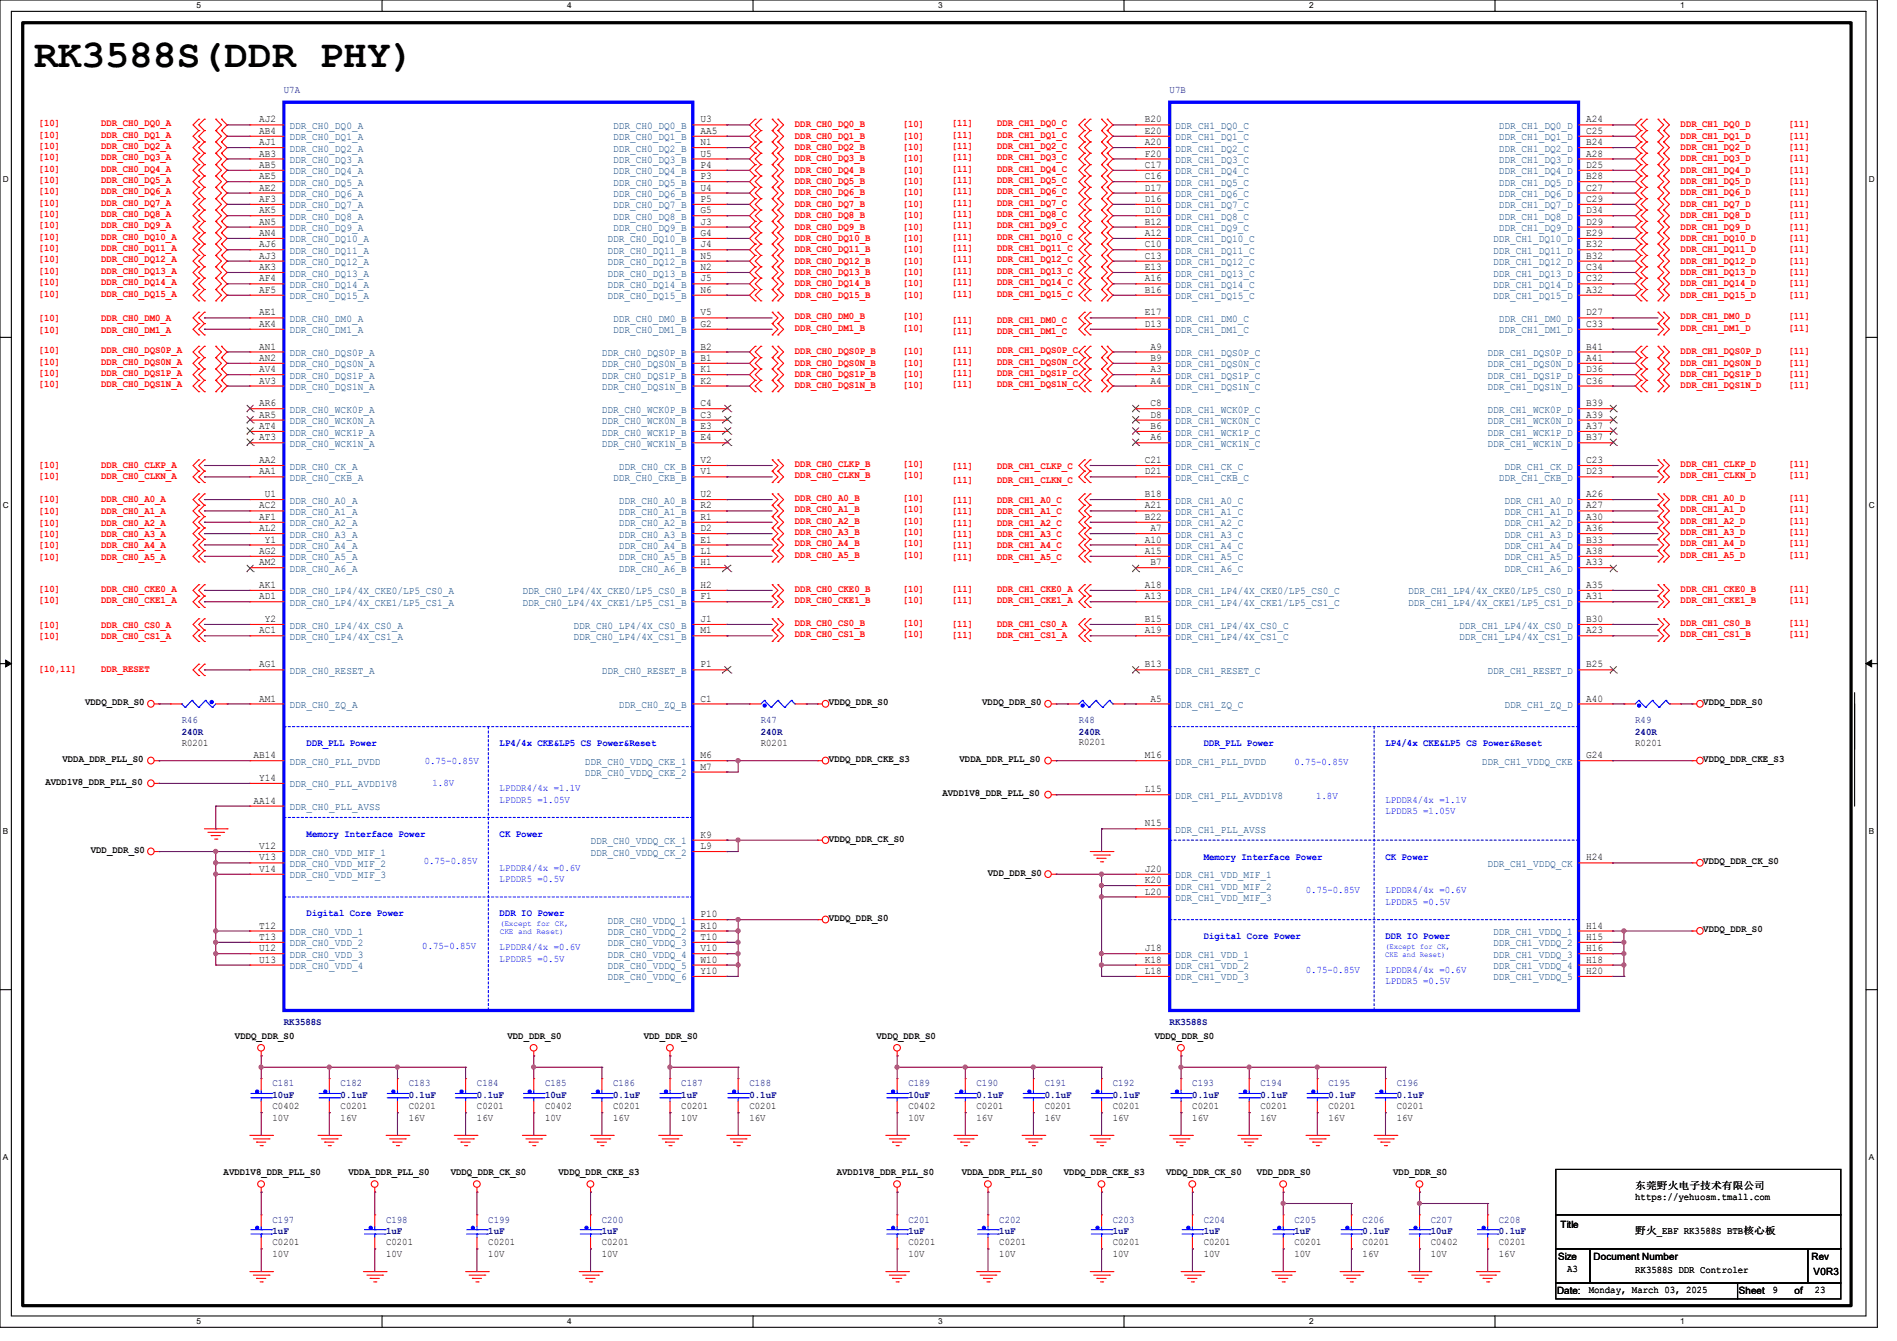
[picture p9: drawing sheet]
<svg xmlns="http://www.w3.org/2000/svg" width="297mm" height="210mm" viewBox="0 0 297 210" stroke-linecap="round" stroke-linejoin="round" font-family="sans-serif">
<defs><g id="words">
<text font-size="6.2" x="5.3" y="10.5">RK3588S(DDR PHY)</text>
<g font-size="1.6" fill="#000080">
<text x="44.4" y="14.6">U7A</text>
<text x="183.1" y="14.6">U7B</text>
<text x="28.4" y="113.2">R46</text>
<text x="119.1" y="113.2">R47</text>
<text x="168.9" y="113.2">R48</text>
<text x="256" y="113.2">R49</text>
<text x="28.4" y="115.1">240R</text>
<text x="119.1" y="115.1">240R</text>
<text x="168.9" y="115.1">240R</text>
<text x="256" y="115.1">240R</text>
<text x="44.4" y="160.6">RK3588S</text>
<text x="183.1" y="160.6">RK3588S</text>
<text x="42.7" y="170.1">C181</text>
<text x="42.7" y="172">10uF</text>
<text x="53.3" y="170.1">C182</text>
<text x="53.3" y="172">0.1uF</text>
<text x="64" y="170.1">C183</text>
<text x="64" y="172">0.1uF</text>
<text x="74.7" y="170.1">C184</text>
<text x="74.7" y="172">0.1uF</text>
<text x="85.3" y="170.1">C185</text>
<text x="85.3" y="172">10uF</text>
<text x="96" y="170.1">C186</text>
<text x="96" y="172">0.1uF</text>
<text x="106.7" y="170.1">C187</text>
<text x="106.7" y="172">1uF</text>
<text x="117.3" y="170.1">C188</text>
<text x="117.3" y="172">0.1uF</text>
<text x="142.2" y="170.1">C189</text>
<text x="142.2" y="172">10uF</text>
<text x="152.9" y="170.1">C190</text>
<text x="152.9" y="172">0.1uF</text>
<text x="163.6" y="170.1">C191</text>
<text x="163.6" y="172">0.1uF</text>
<text x="174.2" y="170.1">C192</text>
<text x="174.2" y="172">0.1uF</text>
<text x="186.7" y="170.1">C193</text>
<text x="186.7" y="172">0.1uF</text>
<text x="197.3" y="170.1">C194</text>
<text x="197.3" y="172">0.1uF</text>
<text x="208" y="170.1">C195</text>
<text x="208" y="172">0.1uF</text>
<text x="218.7" y="170.1">C196</text>
<text x="218.7" y="172">0.1uF</text>
<text x="42.7" y="191.5">C197</text>
<text x="60.4" y="191.5">C198</text>
<text x="76.4" y="191.5">C199</text>
<text x="94.2" y="191.5">C200</text>
<text x="142.2" y="191.5">C201</text>
<text x="156.5" y="191.5">C202</text>
<text x="174.2" y="191.5">C203</text>
<text x="188.5" y="191.5">C204</text>
<text x="202.7" y="191.5">C205</text>
<text x="213.3" y="191.5">C206</text>
<text x="224" y="191.5">C207</text>
<text x="234.7" y="191.5">C208</text>
<text x="42.7" y="193.3">1uF</text>
<text x="60.4" y="193.3">1uF</text>
<text x="76.4" y="193.3">1uF</text>
<text x="94.2" y="193.3">1uF</text>
<text x="142.2" y="193.3">1uF</text>
<text x="156.5" y="193.3">1uF</text>
<text x="174.2" y="193.3">1uF</text>
<text x="188.5" y="193.3">1uF</text>
<text x="202.7" y="193.3">1uF</text>
<text x="213.3" y="193.3">0.1uF</text>
<text x="224" y="193.3">10uF</text>
<text x="234.7" y="193.3">0.1uF</text>
</g>
<g font-size="1.6" fill="#f00">
<text x="6.1" y="19.8">[10]</text>
<text x="6.1" y="21.5">[10]</text>
<text x="6.1" y="23.3">[10]</text>
<text x="15.8" y="19.8">DDR_CH0_DQ0_A</text>
<text x="15.8" y="21.5">DDR_CH0_DQ1_A</text>
<text x="15.8" y="23.3">DDR_CH0_DQ2_A</text>
<text x="124.4" y="19.9">DDR_CH0_DQ0_B</text>
<text x="124.4" y="21.7">DDR_CH0_DQ1_B</text>
<text x="124.4" y="23.5">DDR_CH0_DQ2_B</text>
<text x="141.3" y="19.9">[10]</text>
<text x="141.3" y="21.7">[10]</text>
<text x="141.3" y="23.5">[10]</text>
<text x="149" y="19.8">[11]</text>
<text x="149" y="21.5">[11]</text>
<text x="149" y="23.3">[11]</text>
<text x="156.1" y="19.8">DDR_CH1_DQ0_C</text>
<text x="156.1" y="21.5">DDR_CH1_DQ1_C</text>
<text x="156.1" y="23.3">DDR_CH1_DQ2_C</text>
<text x="263.1" y="19.9">DDR_CH1_DQ0_D</text>
<text x="263.1" y="21.7">DDR_CH1_DQ1_D</text>
<text x="263.1" y="23.5">DDR_CH1_DQ2_D</text>
<text x="280" y="19.9">[11]</text>
<text x="280" y="21.7">[11]</text>
<text x="280" y="23.5">[11]</text>
<text x="6.1" y="25.1">[10]</text>
<text x="6.1" y="26.9">[10]</text>
<text x="6.1" y="28.7">[10]</text>
<text x="15.8" y="25.1">DDR_CH0_DQ3_A</text>
<text x="15.8" y="26.9">DDR_CH0_DQ4_A</text>
<text x="15.8" y="28.7">DDR_CH0_DQ5_A</text>
<text x="124.4" y="25.3">DDR_CH0_DQ3_B</text>
<text x="124.4" y="27.1">DDR_CH0_DQ4_B</text>
<text x="124.4" y="28.8">DDR_CH0_DQ5_B</text>
<text x="141.3" y="25.3">[10]</text>
<text x="141.3" y="27.1">[10]</text>
<text x="141.3" y="28.8">[10]</text>
<text x="149" y="25.1">[11]</text>
<text x="149" y="26.9">[11]</text>
<text x="149" y="28.7">[11]</text>
<text x="156.1" y="25.1">DDR_CH1_DQ3_C</text>
<text x="156.1" y="26.9">DDR_CH1_DQ4_C</text>
<text x="156.1" y="28.7">DDR_CH1_DQ5_C</text>
<text x="263.1" y="25.3">DDR_CH1_DQ3_D</text>
<text x="263.1" y="27.1">DDR_CH1_DQ4_D</text>
<text x="263.1" y="28.8">DDR_CH1_DQ5_D</text>
<text x="280" y="25.3">[11]</text>
<text x="280" y="27.1">[11]</text>
<text x="280" y="28.8">[11]</text>
<text x="6.1" y="30.4">[10]</text>
<text x="6.1" y="32.2">[10]</text>
<text x="6.1" y="34">[10]</text>
<text x="6.1" y="35.8">[10]</text>
<text x="15.8" y="30.4">DDR_CH0_DQ6_A</text>
<text x="15.8" y="32.2">DDR_CH0_DQ7_A</text>
<text x="15.8" y="34">DDR_CH0_DQ8_A</text>
<text x="15.8" y="35.8">DDR_CH0_DQ9_A</text>
<text x="124.4" y="30.6">DDR_CH0_DQ6_B</text>
<text x="124.4" y="32.4">DDR_CH0_DQ7_B</text>
<text x="124.4" y="34.2">DDR_CH0_DQ8_B</text>
<text x="124.4" y="35.9">DDR_CH0_DQ9_B</text>
<text x="141.3" y="30.6">[10]</text>
<text x="141.3" y="32.4">[10]</text>
<text x="141.3" y="34.2">[10]</text>
<text x="141.3" y="35.9">[10]</text>
<text x="149" y="30.4">[11]</text>
<text x="149" y="32.2">[11]</text>
<text x="149" y="34">[11]</text>
<text x="149" y="35.8">[11]</text>
<text x="156.1" y="30.4">DDR_CH1_DQ6_C</text>
<text x="156.1" y="32.2">DDR_CH1_DQ7_C</text>
<text x="156.1" y="34">DDR_CH1_DQ8_C</text>
<text x="156.1" y="35.8">DDR_CH1_DQ9_C</text>
<text x="263.1" y="30.6">DDR_CH1_DQ6_D</text>
<text x="263.1" y="32.4">DDR_CH1_DQ7_D</text>
<text x="263.1" y="34.2">DDR_CH1_DQ8_D</text>
<text x="263.1" y="35.9">DDR_CH1_DQ9_D</text>
<text x="280" y="30.6">[11]</text>
<text x="280" y="32.4">[11]</text>
<text x="280" y="34.2">[11]</text>
<text x="280" y="35.9">[11]</text>
<text x="6.1" y="37.5">[10]</text>
<text x="6.1" y="39.3">[10]</text>
<text x="6.1" y="41.1">[10]</text>
<text x="15.8" y="37.5">DDR_CH0_DQ10_A</text>
<text x="15.8" y="39.3">DDR_CH0_DQ11_A</text>
<text x="15.8" y="41.1">DDR_CH0_DQ12_A</text>
<text x="124.4" y="37.7">DDR_CH0_DQ10_B</text>
<text x="124.4" y="39.5">DDR_CH0_DQ11_B</text>
<text x="124.4" y="41.3">DDR_CH0_DQ12_B</text>
<text x="141.3" y="37.7">[10]</text>
<text x="141.3" y="39.5">[10]</text>
<text x="141.3" y="41.3">[10]</text>
<text x="149" y="37.5">[11]</text>
<text x="149" y="39.3">[11]</text>
<text x="149" y="41.1">[11]</text>
<text x="156.1" y="37.5">DDR_CH1_DQ10_C</text>
<text x="156.1" y="39.3">DDR_CH1_DQ11_C</text>
<text x="156.1" y="41.1">DDR_CH1_DQ12_C</text>
<text x="263.1" y="37.7">DDR_CH1_DQ10_D</text>
<text x="263.1" y="39.5">DDR_CH1_DQ11_D</text>
<text x="263.1" y="41.3">DDR_CH1_DQ12_D</text>
<text x="280" y="37.7">[11]</text>
<text x="280" y="39.5">[11]</text>
<text x="280" y="41.3">[11]</text>
<text x="6.1" y="42.9">[10]</text>
<text x="6.1" y="44.7">[10]</text>
<text x="6.1" y="46.4">[10]</text>
<text x="15.8" y="42.9">DDR_CH0_DQ13_A</text>
<text x="15.8" y="44.7">DDR_CH0_DQ14_A</text>
<text x="15.8" y="46.4">DDR_CH0_DQ15_A</text>
<text x="124.4" y="43.1">DDR_CH0_DQ13_B</text>
<text x="124.4" y="44.8">DDR_CH0_DQ14_B</text>
<text x="124.4" y="46.6">DDR_CH0_DQ15_B</text>
<text x="141.3" y="43.1">[10]</text>
<text x="141.3" y="44.8">[10]</text>
<text x="141.3" y="46.6">[10]</text>
<text x="149" y="42.9">[11]</text>
<text x="149" y="44.7">[11]</text>
<text x="149" y="46.4">[11]</text>
<text x="156.1" y="42.9">DDR_CH1_DQ13_C</text>
<text x="156.1" y="44.7">DDR_CH1_DQ14_C</text>
<text x="156.1" y="46.4">DDR_CH1_DQ15_C</text>
<text x="263.1" y="43.1">DDR_CH1_DQ13_D</text>
<text x="263.1" y="44.8">DDR_CH1_DQ14_D</text>
<text x="263.1" y="46.6">DDR_CH1_DQ15_D</text>
<text x="280" y="43.1">[11]</text>
<text x="280" y="44.8">[11]</text>
<text x="280" y="46.6">[11]</text>
<text x="6.1" y="50.3">[10]</text>
<text x="6.1" y="52.1">[10]</text>
<text x="15.8" y="50.3">DDR_CH0_DM0_A</text>
<text x="15.8" y="52.1">DDR_CH0_DM1_A</text>
<text x="124.4" y="50">DDR_CH0_DM0_B</text>
<text x="124.4" y="51.8">DDR_CH0_DM1_B</text>
<text x="141.3" y="50">[10]</text>
<text x="141.3" y="51.8">[10]</text>
<text x="149" y="50.5">[11]</text>
<text x="149" y="52.3">[11]</text>
<text x="156.1" y="50.5">DDR_CH1_DM0_C</text>
<text x="156.1" y="52.3">DDR_CH1_DM1_C</text>
<text x="263.1" y="50">DDR_CH1_DM0_D</text>
<text x="263.1" y="51.8">DDR_CH1_DM1_D</text>
<text x="280" y="50">[11]</text>
<text x="280" y="51.8">[11]</text>
<text x="6.1" y="55.3">[10]</text>
<text x="6.1" y="57.1">[10]</text>
<text x="6.1" y="58.9">[10]</text>
<text x="15.8" y="55.3">DDR_CH0_DQS0P_A</text>
<text x="15.8" y="57.1">DDR_CH0_DQS0N_A</text>
<text x="15.8" y="58.9">DDR_CH0_DQS1P_A</text>
<text x="124.4" y="55.5">DDR_CH0_DQS0P_B</text>
<text x="124.4" y="57.3">DDR_CH0_DQS0N_B</text>
<text x="124.4" y="59.1">DDR_CH0_DQS1P_B</text>
<text x="141.3" y="55.5">[10]</text>
<text x="141.3" y="57.3">[10]</text>
<text x="141.3" y="59.1">[10]</text>
<text x="149" y="55.3">[11]</text>
<text x="149" y="57.1">[11]</text>
<text x="149" y="58.9">[11]</text>
<text x="156.1" y="55.3">DDR_CH1_DQS0P_C</text>
<text x="156.1" y="57.1">DDR_CH1_DQS0N_C</text>
<text x="156.1" y="58.9">DDR_CH1_DQS1P_C</text>
<text x="263.1" y="55.5">DDR_CH1_DQS0P_D</text>
<text x="263.1" y="57.3">DDR_CH1_DQS0N_D</text>
<text x="263.1" y="59.1">DDR_CH1_DQS1P_D</text>
<text x="280" y="55.5">[11]</text>
<text x="280" y="57.3">[11]</text>
<text x="280" y="59.1">[11]</text>
<text x="6.1" y="60.7">[10]</text>
<text x="15.8" y="60.7">DDR_CH0_DQS1N_A</text>
<text x="124.4" y="60.8">DDR_CH0_DQS1N_B</text>
<text x="141.3" y="60.8">[10]</text>
<text x="149" y="60.7">[11]</text>
<text x="156.1" y="60.7">DDR_CH1_DQS1N_C</text>
<text x="263.1" y="60.8">DDR_CH1_DQS1N_D</text>
<text x="280" y="60.8">[11]</text>
<text x="6.1" y="73.3">[10]</text>
<text x="6.1" y="75.1">[10]</text>
<text x="15.8" y="73.3">DDR_CH0_CLKP_A</text>
<text x="15.8" y="75.1">DDR_CH0_CLKN_A</text>
<text x="124.4" y="73.1">DDR_CH0_CLKP_B</text>
<text x="124.4" y="74.9">DDR_CH0_CLKN_B</text>
<text x="141.3" y="73.1">[10]</text>
<text x="141.3" y="74.9">[10]</text>
<text x="149" y="73.4">[11]</text>
<text x="149" y="75.6">[11]</text>
<text x="156.1" y="73.4">DDR_CH1_CLKP_C</text>
<text x="156.1" y="75.6">DDR_CH1_CLKN_C</text>
<text x="263.1" y="73.1">DDR_CH1_CLKP_D</text>
<text x="263.1" y="74.9">DDR_CH1_CLKN_D</text>
<text x="280" y="73.1">[11]</text>
<text x="280" y="74.9">[11]</text>
<text x="6.1" y="78.6">[10]</text>
<text x="6.1" y="80.6">[10]</text>
<text x="6.1" y="82.3">[10]</text>
<text x="15.8" y="78.6">DDR_CH0_A0_A</text>
<text x="15.8" y="80.6">DDR_CH0_A1_A</text>
<text x="15.8" y="82.3">DDR_CH0_A2_A</text>
<text x="124.4" y="78.4">DDR_CH0_A0_B</text>
<text x="124.4" y="80.2">DDR_CH0_A1_B</text>
<text x="124.4" y="82">DDR_CH0_A2_B</text>
<text x="124.4" y="83.8">DDR_CH0_A3_B</text>
<text x="141.3" y="78.4">[10]</text>
<text x="141.3" y="80.2">[10]</text>
<text x="141.3" y="82">[10]</text>
<text x="141.3" y="83.8">[10]</text>
<text x="149" y="78.8">[11]</text>
<text x="149" y="80.6">[11]</text>
<text x="149" y="82.3">[11]</text>
<text x="156.1" y="78.8">DDR_CH1_A0_C</text>
<text x="156.1" y="80.6">DDR_CH1_A1_C</text>
<text x="156.1" y="82.3">DDR_CH1_A2_C</text>
<text x="263.1" y="78.4">DDR_CH1_A0_D</text>
<text x="263.1" y="80.2">DDR_CH1_A1_D</text>
<text x="263.1" y="82">DDR_CH1_A2_D</text>
<text x="263.1" y="83.8">DDR_CH1_A3_D</text>
<text x="280" y="78.4">[11]</text>
<text x="280" y="80.2">[11]</text>
<text x="280" y="82">[11]</text>
<text x="280" y="83.8">[11]</text>
<text x="6.1" y="84.1">[10]</text>
<text x="6.1" y="85.9">[10]</text>
<text x="6.1" y="87.7">[10]</text>
<text x="15.8" y="84.1">DDR_CH0_A3_A</text>
<text x="15.8" y="85.9">DDR_CH0_A4_A</text>
<text x="15.8" y="87.7">DDR_CH0_A5_A</text>
<text x="124.4" y="85.6">DDR_CH0_A4_B</text>
<text x="124.4" y="87.3">DDR_CH0_A5_B</text>
<text x="141.3" y="85.6">[10]</text>
<text x="141.3" y="87.3">[10]</text>
<text x="149" y="84.1">[11]</text>
<text x="149" y="85.9">[11]</text>
<text x="149" y="87.7">[11]</text>
<text x="156.1" y="84.1">DDR_CH1_A3_C</text>
<text x="156.1" y="85.9">DDR_CH1_A4_C</text>
<text x="156.1" y="87.7">DDR_CH1_A5_C</text>
<text x="263.1" y="85.6">DDR_CH1_A4_D</text>
<text x="263.1" y="87.3">DDR_CH1_A5_D</text>
<text x="280" y="85.6">[11]</text>
<text x="280" y="87.3">[11]</text>
<text x="6.1" y="92.7">[10]</text>
<text x="6.1" y="94.4">[10]</text>
<text x="15.8" y="92.7">DDR_CH0_CKE0_A</text>
<text x="15.8" y="94.4">DDR_CH0_CKE1_A</text>
<text x="124.4" y="92.7">DDR_CH0_CKE0_B</text>
<text x="124.4" y="94.4">DDR_CH0_CKE1_B</text>
<text x="141.3" y="92.7">[10]</text>
<text x="141.3" y="94.4">[10]</text>
<text x="149" y="92.7">[11]</text>
<text x="149" y="94.4">[11]</text>
<text x="156.1" y="92.7">DDR_CH1_CKE0_A</text>
<text x="156.1" y="94.4">DDR_CH1_CKE1_A</text>
<text x="263.1" y="94.4">DDR_CH1_CKE1_B</text>
<text x="263.1" y="92.7">DDR_CH1_CKE0_B</text>
<text x="280" y="94.4">[11]</text>
<text x="280" y="92.7">[11]</text>
<text x="6.1" y="100.1">[10]</text>
<text x="6.1" y="98.3">[10]</text>
<text x="15.8" y="100.1">DDR_CH0_CS1_A</text>
<text x="15.8" y="98.3">DDR_CH0_CS0_A</text>
<text x="124.4" y="98">DDR_CH0_CS0_B</text>
<text x="124.4" y="99.8">DDR_CH0_CS1_B</text>
<text x="141.3" y="98">[10]</text>
<text x="141.3" y="99.8">[10]</text>
<text x="149" y="98.2">[11]</text>
<text x="149" y="99.9">[11]</text>
<text x="156.1" y="98.2">DDR_CH1_CS0_A</text>
<text x="156.1" y="99.9">DDR_CH1_CS1_A</text>
<text x="263.1" y="98">DDR_CH1_CS0_B</text>
<text x="263.1" y="99.8">DDR_CH1_CS1_B</text>
<text x="280" y="98">[11]</text>
<text x="280" y="99.8">[11]</text>
<text x="6.1" y="105.3">[10,11]</text>
<text x="15.8" y="105.3">DDR_RESET</text>
</g>
<g font-size="1.6">
<text x="40.6" y="19.2">AJ2</text>
<text x="40.6" y="21">AB4</text>
<text x="40.6" y="22.7">AJ1</text>
<text x="109.7" y="19.2">U3</text>
<text x="109.7" y="21">AA5</text>
<text x="109.7" y="22.7">N1</text>
<text x="179.2" y="19.2">B20</text>
<text x="179.2" y="21">E20</text>
<text x="179.2" y="22.7">A20</text>
<text x="248.4" y="19.2">A24</text>
<text x="248.4" y="21">C25</text>
<text x="248.4" y="22.7">B24</text>
<text x="40.6" y="24.5">AB3</text>
<text x="40.6" y="26.3">AB5</text>
<text x="40.6" y="28.1">AE5</text>
<text x="40.6" y="29.8">AE2</text>
<text x="109.7" y="24.5">U5</text>
<text x="109.7" y="26.3">P4</text>
<text x="109.7" y="28.1">P3</text>
<text x="109.7" y="29.8">U4</text>
<text x="179.2" y="24.5">F20</text>
<text x="179.2" y="26.3">C17</text>
<text x="179.2" y="28.1">C16</text>
<text x="179.2" y="29.8">D17</text>
<text x="248.4" y="24.5">A28</text>
<text x="248.4" y="26.3">D25</text>
<text x="248.4" y="28.1">B28</text>
<text x="248.4" y="29.8">C27</text>
<text x="40.6" y="31.6">AF3</text>
<text x="40.6" y="33.4">AK5</text>
<text x="40.6" y="35.2">AN5</text>
<text x="109.7" y="31.6">P5</text>
<text x="109.7" y="33.4">G5</text>
<text x="109.7" y="35.2">J3</text>
<text x="179.2" y="31.6">D16</text>
<text x="179.2" y="33.4">D10</text>
<text x="179.2" y="35.2">B12</text>
<text x="248.4" y="31.6">C29</text>
<text x="248.4" y="33.4">D34</text>
<text x="248.4" y="35.2">D29</text>
<text x="40.6" y="37">AN4</text>
<text x="40.6" y="38.7">AJ6</text>
<text x="40.6" y="40.5">AJ3</text>
<text x="109.7" y="37">G4</text>
<text x="109.7" y="38.7">J4</text>
<text x="109.7" y="40.5">N5</text>
<text x="179.2" y="37">A12</text>
<text x="179.2" y="38.7">C10</text>
<text x="179.2" y="40.5">C13</text>
<text x="248.4" y="37">E29</text>
<text x="248.4" y="38.7">E32</text>
<text x="248.4" y="40.5">B32</text>
<text x="40.6" y="42.3">AK3</text>
<text x="40.6" y="44.1">AF4</text>
<text x="40.6" y="45.8">AF5</text>
<text x="109.7" y="42.3">N2</text>
<text x="109.7" y="44.1">J5</text>
<text x="109.7" y="45.8">N6</text>
<text x="179.2" y="42.3">E13</text>
<text x="179.2" y="44.1">A16</text>
<text x="179.2" y="45.8">B16</text>
<text x="248.4" y="42.3">C34</text>
<text x="248.4" y="44.1">C32</text>
<text x="248.4" y="45.8">A32</text>
<text x="40.6" y="49.4">AE1</text>
<text x="40.6" y="51.2">AK4</text>
<text x="109.7" y="49.4">V5</text>
<text x="109.7" y="51.2">G2</text>
<text x="179.2" y="49.4">E17</text>
<text x="179.2" y="51.2">D13</text>
<text x="248.4" y="49.4">D27</text>
<text x="248.4" y="51.2">C33</text>
<text x="40.6" y="56.5">AN2</text>
<text x="40.6" y="54.7">AN1</text>
<text x="40.6" y="58.3">AV4</text>
<text x="109.7" y="56.5">B1</text>
<text x="109.7" y="54.7">B2</text>
<text x="109.7" y="58.3">K1</text>
<text x="180.1" y="56.5">B9</text>
<text x="180.1" y="54.7">A9</text>
<text x="180.1" y="58.3">A3</text>
<text x="248.4" y="56.5">A41</text>
<text x="248.4" y="54.7">B41</text>
<text x="248.4" y="58.3">D36</text>
<text x="40.6" y="60.1">AV3</text>
<text x="40.6" y="63.6">AR6</text>
<text x="40.6" y="65.4">AR5</text>
<text x="109.7" y="60.1">K2</text>
<text x="109.7" y="63.6">C4</text>
<text x="109.7" y="65.4">C3</text>
<text x="180.1" y="60.1">A4</text>
<text x="180.1" y="63.6">C8</text>
<text x="180.1" y="65.4">D8</text>
<text x="248.4" y="60.1">C36</text>
<text x="248.4" y="63.6">B39</text>
<text x="248.4" y="65.4">A39</text>
<text x="40.6" y="67.2">AT4</text>
<text x="40.6" y="69">AT3</text>
<text x="109.7" y="67.2">E3</text>
<text x="109.7" y="69">E4</text>
<text x="180.1" y="67.2">B6</text>
<text x="180.1" y="69">A6</text>
<text x="248.4" y="67.2">A37</text>
<text x="248.4" y="69">B37</text>
<text x="40.6" y="72.5">AA2</text>
<text x="40.6" y="74.3">AA1</text>
<text x="41.4" y="77.9">U1</text>
<text x="109.7" y="77.9">U2</text>
<text x="109.7" y="74.3">V1</text>
<text x="109.7" y="72.5">V2</text>
<text x="179.2" y="77.9">B18</text>
<text x="179.2" y="74.3">D21</text>
<text x="179.2" y="72.5">C21</text>
<text x="248.4" y="77.9">A26</text>
<text x="248.4" y="74.3">D23</text>
<text x="248.4" y="72.5">C23</text>
<text x="40.6" y="79.6">AC2</text>
<text x="40.6" y="81.4">AF1</text>
<text x="40.6" y="83.2">AL2</text>
<text x="109.7" y="79.6">R2</text>
<text x="109.7" y="81.4">R1</text>
<text x="109.7" y="83.2">D2</text>
<text x="179.2" y="79.6">A21</text>
<text x="179.2" y="81.4">B22</text>
<text x="180.1" y="83.2">A7</text>
<text x="248.4" y="79.6">A27</text>
<text x="248.4" y="81.4">A30</text>
<text x="248.4" y="83.2">A36</text>
<text x="40.6" y="86.7">AG2</text>
<text x="40.6" y="88.5">AM2</text>
<text x="41.4" y="85">Y1</text>
<text x="109.7" y="85">E1</text>
<text x="109.7" y="86.7">L1</text>
<text x="109.7" y="88.5">H1</text>
<text x="179.2" y="85">A10</text>
<text x="179.2" y="86.7">A15</text>
<text x="180.1" y="88.5">B7</text>
<text x="248.4" y="85">B33</text>
<text x="248.4" y="86.7">A38</text>
<text x="248.4" y="88.5">A33</text>
<text x="40.6" y="92.1">AK1</text>
<text x="40.6" y="93.9">AD1</text>
<text x="109.7" y="92.1">H2</text>
<text x="109.7" y="93.9">F1</text>
<text x="179.2" y="92.1">A18</text>
<text x="179.2" y="93.9">A13</text>
<text x="248.4" y="92.1">A35</text>
<text x="248.4" y="93.9">A31</text>
<text x="40.6" y="99.2">AC1</text>
<text x="41.4" y="97.4">Y2</text>
<text x="109.7" y="97.4">J1</text>
<text x="109.7" y="99.2">M1</text>
<text x="179.2" y="97.4">B15</text>
<text x="179.2" y="99.2">A19</text>
<text x="248.4" y="97.4">B30</text>
<text x="248.4" y="99.2">A23</text>
<text x="40.6" y="104.5">AG1</text>
<text x="109.7" y="104.5">P1</text>
<text x="179.2" y="104.5">B13</text>
<text x="248.4" y="104.5">B25</text>
<text x="13.3" y="110.4">VDDQ_DDR_S0</text>
<text x="40.6" y="109.9">AM1</text>
<text x="109.7" y="109.9">C1</text>
<text x="129.8" y="110.4">VDDQ_DDR_S0</text>
<text x="153.8" y="110.4">VDDQ_DDR_S0</text>
<text x="180.1" y="109.9">A5</text>
<text x="248.4" y="109.9">A40</text>
<text x="266.7" y="110.4">VDDQ_DDR_S0</text>
<text x="9.8" y="119.3">VDDA_DDR_PLL_S0</text>
<text x="28.4" y="116.8">R0201</text>
<text x="39.7" y="118.7">AB14</text>
<text x="109.7" y="118.7">M6</text>
<text x="119.1" y="116.8">R0201</text>
<text x="129.8" y="119.3">VDDQ_DDR_CKE_S3</text>
<text x="150.2" y="119.3">VDDA_DDR_PLL_S0</text>
<text x="168.9" y="116.6">R0201</text>
<text x="179.2" y="118.7">M16</text>
<text x="248.4" y="118.7">G24</text>
<text x="256" y="116.8">R0201</text>
<text x="266.7" y="119.3">VDDQ_DDR_CKE_S3</text>
<text x="7.1" y="122.9">AVDD1V8_DDR_PLL_S0</text>
<text x="39.7" y="125.9">AA14</text>
<text x="40.6" y="122.3">Y14</text>
<text x="109.7" y="120.5">M7</text>
<text x="147.6" y="124.7">AVDD1V8_DDR_PLL_S0</text>
<text x="179.2" y="124.1">L15</text>
<text x="109.7" y="131.2">K9</text>
<text x="129.8" y="131.8">VDDQ_DDR_CK_S0</text>
<text x="179.2" y="129.4">N15</text>
<text x="14.2" y="133.6">VDD_DDR_S0</text>
<text x="40.6" y="136.5">V14</text>
<text x="40.6" y="134.7">V13</text>
<text x="40.6" y="133">V12</text>
<text x="109.7" y="133">L9</text>
<text x="154.7" y="137.1">VDD_DDR_S0</text>
<text x="179.2" y="136.5">J20</text>
<text x="248.4" y="134.7">H24</text>
<text x="266.7" y="135.3">VDDQ_DDR_CK_S0</text>
<text x="109.7" y="143.6">P10</text>
<text x="179.2" y="138.3">K20</text>
<text x="179.2" y="140.1">L20</text>
<text x="40.6" y="145.4">T12</text>
<text x="40.6" y="147.2">T13</text>
<text x="40.6" y="149">U12</text>
<text x="109.7" y="149">V10</text>
<text x="109.7" y="147.2">T10</text>
<text x="109.7" y="145.4">R10</text>
<text x="129.8" y="144.2">VDDQ_DDR_S0</text>
<text x="179.2" y="149">J18</text>
<text x="248.4" y="149">H16</text>
<text x="248.4" y="147.2">H15</text>
<text x="248.4" y="145.4">H14</text>
<text x="266.7" y="146">VDDQ_DDR_S0</text>
<text x="40.6" y="150.7">U13</text>
<text x="109.7" y="150.7">W10</text>
<text x="109.7" y="152.5">Y10</text>
<text x="179.2" y="150.7">K18</text>
<text x="179.2" y="152.5">L18</text>
<text x="248.4" y="152.5">H20</text>
<text x="248.4" y="150.7">H18</text>
<text x="36.8" y="162.7">VDDQ_DDR_S0</text>
<text x="79.5" y="162.7">VDD_DDR_S0</text>
<text x="100.8" y="162.7">VDD_DDR_S0</text>
<text x="137.2" y="162.7">VDDQ_DDR_S0</text>
<text x="180.8" y="162.7">VDDQ_DDR_S0</text>
<text x="42.7" y="173.7">C0402</text>
<text x="53.3" y="173.7">C0201</text>
<text x="64" y="173.7">C0201</text>
<text x="74.7" y="173.7">C0201</text>
<text x="85.3" y="173.7">C0402</text>
<text x="96" y="173.7">C0201</text>
<text x="106.7" y="173.7">C0201</text>
<text x="117.3" y="173.7">C0201</text>
<text x="142.2" y="173.7">C0402</text>
<text x="152.9" y="173.7">C0201</text>
<text x="163.6" y="173.7">C0201</text>
<text x="174.2" y="173.7">C0201</text>
<text x="186.7" y="173.7">C0201</text>
<text x="197.3" y="173.7">C0201</text>
<text x="208" y="173.7">C0201</text>
<text x="218.7" y="173.7">C0201</text>
<text x="42.7" y="175.5">10V</text>
<text x="53.3" y="175.5">16V</text>
<text x="64" y="175.5">16V</text>
<text x="74.7" y="175.5">16V</text>
<text x="85.3" y="175.5">10V</text>
<text x="96" y="175.5">16V</text>
<text x="106.7" y="175.5">10V</text>
<text x="117.3" y="175.5">16V</text>
<text x="142.2" y="175.5">10V</text>
<text x="152.9" y="175.5">16V</text>
<text x="163.6" y="175.5">16V</text>
<text x="174.2" y="175.5">16V</text>
<text x="186.7" y="175.5">16V</text>
<text x="197.3" y="175.5">16V</text>
<text x="208" y="175.5">16V</text>
<text x="218.7" y="175.5">16V</text>
<text x="35" y="184.1">AVDD1V8_DDR_PLL_S0</text>
<text x="54.6" y="184.1">VDDA_DDR_PLL_S0</text>
<text x="70.6" y="184.1">VDDQ_DDR_CK_S0</text>
<text x="87.5" y="184.1">VDDQ_DDR_CKE_S3</text>
<text x="131" y="184.1">AVDD1V8_DDR_PLL_S0</text>
<text x="150.6" y="184.1">VDDA_DDR_PLL_S0</text>
<text x="166.6" y="184.1">VDDQ_DDR_CKE_S3</text>
<text x="182.6" y="184.1">VDDQ_DDR_CK_S0</text>
<text x="196.8" y="184.1">VDD_DDR_S0</text>
<text x="218.1" y="184.1">VDD_DDR_S0</text>
<text x="256" y="187.9">https://yehuosm.tmall.com</text>
<text x="256" y="186.1">东莞野火电子技术有限公司</text>
<text x="42.7" y="195">C0201</text>
<text x="42.7" y="196.8">10V</text>
<text x="60.4" y="195">C0201</text>
<text x="60.4" y="196.8">10V</text>
<text x="76.4" y="195">C0201</text>
<text x="76.4" y="196.8">10V</text>
<text x="94.2" y="195">C0201</text>
<text x="94.2" y="196.8">10V</text>
<text x="142.2" y="195">C0201</text>
<text x="142.2" y="196.8">10V</text>
<text x="156.5" y="195">C0201</text>
<text x="156.5" y="196.8">10V</text>
<text x="174.2" y="195">C0201</text>
<text x="174.2" y="196.8">10V</text>
<text x="188.5" y="195">C0201</text>
<text x="188.5" y="196.8">10V</text>
<text x="202.7" y="195">C0201</text>
<text x="202.7" y="196.8">10V</text>
<text x="213.3" y="195">C0201</text>
<text x="213.3" y="196.8">16V</text>
<text x="224" y="195">C0402</text>
<text x="224" y="196.8">10V</text>
<text x="234.7" y="195">C0201</text>
<text x="234.7" y="196.8">16V</text>
<text x="243.9" y="197.4">Size</text>
<text x="244.3" y="192.2">Title</text>
<text x="249.5" y="197.4">Document Number</text>
<text x="256" y="193.3">野火_EBF RK3588S BTB核心板</text>
<text x="283.6" y="197.4">Rev</text>
<text x="243.8" y="202.7">Date:</text>
<text x="245.3" y="199.1">A3</text>
<text x="248.7" y="202.5">Monday, March 03, 2025</text>
<text x="256" y="199.3">RK3588S DDR Controler</text>
<text x="272.2" y="202.7">Sheet</text>
<text x="277.5" y="202.5">9</text>
<text x="280.9" y="202.7">of</text>
<text x="283.9" y="199.7">V0R3</text>
<text x="284.1" y="202.5">23</text>
</g>
<g font-size="1.6" fill="#004080">
<text x="45.3" y="20.2">DDR_CH0_DQ0_A</text>
<text x="45.3" y="22">DDR_CH0_DQ1_A</text>
<text x="45.3" y="23.7">DDR_CH0_DQ2_A</text>
<text x="96" y="20.2">DDR_CH0_DQ0_B</text>
<text x="96" y="22">DDR_CH0_DQ1_B</text>
<text x="96" y="23.7">DDR_CH0_DQ2_B</text>
<text x="184" y="20.2">DDR_CH1_DQ0_C</text>
<text x="184" y="22">DDR_CH1_DQ1_C</text>
<text x="184" y="23.7">DDR_CH1_DQ2_C</text>
<text x="234.7" y="20.2">DDR_CH1_DQ0_D</text>
<text x="234.7" y="22">DDR_CH1_DQ1_D</text>
<text x="234.7" y="23.7">DDR_CH1_DQ2_D</text>
<text x="45.3" y="25.5">DDR_CH0_DQ3_A</text>
<text x="45.3" y="27.3">DDR_CH0_DQ4_A</text>
<text x="45.3" y="29.1">DDR_CH0_DQ5_A</text>
<text x="96" y="25.5">DDR_CH0_DQ3_B</text>
<text x="96" y="27.3">DDR_CH0_DQ4_B</text>
<text x="96" y="29.1">DDR_CH0_DQ5_B</text>
<text x="184" y="25.5">DDR_CH1_DQ3_C</text>
<text x="184" y="27.3">DDR_CH1_DQ4_C</text>
<text x="184" y="29.1">DDR_CH1_DQ5_C</text>
<text x="234.7" y="25.5">DDR_CH1_DQ3_D</text>
<text x="234.7" y="27.3">DDR_CH1_DQ4_D</text>
<text x="234.7" y="29.1">DDR_CH1_DQ5_D</text>
<text x="45.3" y="30.9">DDR_CH0_DQ6_A</text>
<text x="45.3" y="32.6">DDR_CH0_DQ7_A</text>
<text x="45.3" y="34.4">DDR_CH0_DQ8_A</text>
<text x="96" y="30.9">DDR_CH0_DQ6_B</text>
<text x="96" y="32.6">DDR_CH0_DQ7_B</text>
<text x="96" y="34.4">DDR_CH0_DQ8_B</text>
<text x="184" y="30.9">DDR_CH1_DQ6_C</text>
<text x="184" y="32.6">DDR_CH1_DQ7_C</text>
<text x="184" y="34.4">DDR_CH1_DQ8_C</text>
<text x="234.7" y="30.9">DDR_CH1_DQ6_D</text>
<text x="234.7" y="32.6">DDR_CH1_DQ7_D</text>
<text x="234.7" y="34.4">DDR_CH1_DQ8_D</text>
<text x="45.3" y="38">DDR_CH0_DQ10_A</text>
<text x="45.3" y="39.8">DDR_CH0_DQ11_A</text>
<text x="45.3" y="41.5">DDR_CH0_DQ12_A</text>
<text x="45.3" y="36.2">DDR_CH0_DQ9_A</text>
<text x="95.1" y="38">DDR_CH0_DQ10_B</text>
<text x="95.1" y="39.8">DDR_CH0_DQ11_B</text>
<text x="95.1" y="41.5">DDR_CH0_DQ12_B</text>
<text x="96" y="36.2">DDR_CH0_DQ9_B</text>
<text x="184" y="38">DDR_CH1_DQ10_C</text>
<text x="184" y="39.8">DDR_CH1_DQ11_C</text>
<text x="184" y="41.5">DDR_CH1_DQ12_C</text>
<text x="184" y="36.2">DDR_CH1_DQ9_C</text>
<text x="233.8" y="38">DDR_CH1_DQ10_D</text>
<text x="233.8" y="39.8">DDR_CH1_DQ11_D</text>
<text x="233.8" y="41.5">DDR_CH1_DQ12_D</text>
<text x="234.7" y="36.2">DDR_CH1_DQ9_D</text>
<text x="45.3" y="43.3">DDR_CH0_DQ13_A</text>
<text x="45.3" y="45.1">DDR_CH0_DQ14_A</text>
<text x="45.3" y="46.9">DDR_CH0_DQ15_A</text>
<text x="95.1" y="43.3">DDR_CH0_DQ13_B</text>
<text x="95.1" y="45.1">DDR_CH0_DQ14_B</text>
<text x="95.1" y="46.9">DDR_CH0_DQ15_B</text>
<text x="184" y="43.3">DDR_CH1_DQ13_C</text>
<text x="184" y="45.1">DDR_CH1_DQ14_C</text>
<text x="184" y="46.9">DDR_CH1_DQ15_C</text>
<text x="233.8" y="43.3">DDR_CH1_DQ13_D</text>
<text x="233.8" y="45.1">DDR_CH1_DQ14_D</text>
<text x="233.8" y="46.9">DDR_CH1_DQ15_D</text>
<text x="45.3" y="50.4">DDR_CH0_DM0_A</text>
<text x="45.3" y="52.2">DDR_CH0_DM1_A</text>
<text x="96" y="50.4">DDR_CH0_DM0_B</text>
<text x="96" y="52.2">DDR_CH0_DM1_B</text>
<text x="184" y="50.4">DDR_CH1_DM0_C</text>
<text x="184" y="52.2">DDR_CH1_DM1_C</text>
<text x="234.7" y="50.4">DDR_CH1_DM0_D</text>
<text x="234.7" y="52.2">DDR_CH1_DM1_D</text>
<text x="45.3" y="57.5">DDR_CH0_DQS0N_A</text>
<text x="45.3" y="55.8">DDR_CH0_DQS0P_A</text>
<text x="45.3" y="59.3">DDR_CH0_DQS1P_A</text>
<text x="94.2" y="57.5">DDR_CH0_DQS0N_B</text>
<text x="94.2" y="55.8">DDR_CH0_DQS0P_B</text>
<text x="94.2" y="59.3">DDR_CH0_DQS1P_B</text>
<text x="184" y="57.5">DDR_CH1_DQS0N_C</text>
<text x="184" y="55.8">DDR_CH1_DQS0P_C</text>
<text x="184" y="59.3">DDR_CH1_DQS1P_C</text>
<text x="232.9" y="57.5">DDR_CH1_DQS0N_D</text>
<text x="232.9" y="55.8">DDR_CH1_DQS0P_D</text>
<text x="232.9" y="59.3">DDR_CH1_DQS1P_D</text>
<text x="45.3" y="61.1">DDR_CH0_DQS1N_A</text>
<text x="45.3" y="64.6">DDR_CH0_WCK0P_A</text>
<text x="94.2" y="61.1">DDR_CH0_DQS1N_B</text>
<text x="94.2" y="64.6">DDR_CH0_WCK0P_B</text>
<text x="184" y="61.1">DDR_CH1_DQS1N_C</text>
<text x="184" y="64.6">DDR_CH1_WCK0P_C</text>
<text x="232.9" y="61.1">DDR_CH1_DQS1N_D</text>
<text x="232.9" y="64.6">DDR_CH1_WCK0P_D</text>
<text x="45.3" y="66.4">DDR_CH0_WCK0N_A</text>
<text x="45.3" y="68.2">DDR_CH0_WCK1P_A</text>
<text x="45.3" y="70">DDR_CH0_WCK1N_A</text>
<text x="94.2" y="66.4">DDR_CH0_WCK0N_B</text>
<text x="94.2" y="68.2">DDR_CH0_WCK1P_B</text>
<text x="94.2" y="70">DDR_CH0_WCK1N_B</text>
<text x="184" y="66.4">DDR_CH1_WCK0N_C</text>
<text x="184" y="68.2">DDR_CH1_WCK1P_C</text>
<text x="184" y="70">DDR_CH1_WCK1N_C</text>
<text x="232.9" y="66.4">DDR_CH1_WCK0N_D</text>
<text x="232.9" y="68.2">DDR_CH1_WCK1P_D</text>
<text x="232.9" y="70">DDR_CH1_WCK1N_D</text>
<text x="45.3" y="73.5">DDR_CH0_CK_A</text>
<text x="45.3" y="75.3">DDR_CH0_CKB_A</text>
<text x="96" y="75.3">DDR_CH0_CKB_B</text>
<text x="96.9" y="73.5">DDR_CH0_CK_B</text>
<text x="184" y="75.3">DDR_CH1_CKB_C</text>
<text x="184" y="73.5">DDR_CH1_CK_C</text>
<text x="234.7" y="75.3">DDR_CH1_CKB_D</text>
<text x="235.6" y="73.5">DDR_CH1_CK_D</text>
<text x="45.3" y="78.9">DDR_CH0_A0_A</text>
<text x="45.3" y="80.6">DDR_CH0_A1_A</text>
<text x="45.3" y="82.4">DDR_CH0_A2_A</text>
<text x="96.9" y="78.9">DDR_CH0_A0_B</text>
<text x="96.9" y="80.6">DDR_CH0_A1_B</text>
<text x="96.9" y="82.4">DDR_CH0_A2_B</text>
<text x="184" y="78.9">DDR_CH1_A0_C</text>
<text x="184" y="80.6">DDR_CH1_A1_C</text>
<text x="184" y="82.4">DDR_CH1_A2_C</text>
<text x="235.6" y="78.9">DDR_CH1_A0_D</text>
<text x="235.6" y="80.6">DDR_CH1_A1_D</text>
<text x="235.6" y="82.4">DDR_CH1_A2_D</text>
<text x="45.3" y="84.2">DDR_CH0_A3_A</text>
<text x="45.3" y="86">DDR_CH0_A4_A</text>
<text x="45.3" y="87.8">DDR_CH0_A5_A</text>
<text x="45.3" y="89.5">DDR_CH0_A6_A</text>
<text x="96.9" y="84.2">DDR_CH0_A3_B</text>
<text x="96.9" y="86">DDR_CH0_A4_B</text>
<text x="96.9" y="87.8">DDR_CH0_A5_B</text>
<text x="96.9" y="89.5">DDR_CH0_A6_B</text>
<text x="184" y="84.2">DDR_CH1_A3_C</text>
<text x="184" y="86">DDR_CH1_A4_C</text>
<text x="184" y="87.8">DDR_CH1_A5_C</text>
<text x="184" y="89.5">DDR_CH1_A6_C</text>
<text x="235.6" y="84.2">DDR_CH1_A3_D</text>
<text x="235.6" y="86">DDR_CH1_A4_D</text>
<text x="235.6" y="87.8">DDR_CH1_A5_D</text>
<text x="235.6" y="89.5">DDR_CH1_A6_D</text>
<text x="45.3" y="93.1">DDR_CH0_LP4/4X_CKE0/LP5_CS0_A</text>
<text x="45.3" y="94.9">DDR_CH0_LP4/4X_CKE1/LP5_CS1_A</text>
<text x="81.8" y="93.1">DDR_CH0_LP4/4X_CKE0/LP5_CS0_B</text>
<text x="81.8" y="94.9">DDR_CH0_LP4/4X_CKE1/LP5_CS1_B</text>
<text x="184" y="93.1">DDR_CH1_LP4/4X_CKE0/LP5_CS0_C</text>
<text x="184" y="94.9">DDR_CH1_LP4/4X_CKE1/LP5_CS1_C</text>
<text x="220.5" y="93.1">DDR_CH1_LP4/4X_CKE0/LP5_CS0_D</text>
<text x="220.5" y="94.9">DDR_CH1_LP4/4X_CKE1/LP5_CS1_D</text>
<text x="45.3" y="98.4">DDR_CH0_LP4/4X_CS0_A</text>
<text x="45.3" y="100.2">DDR_CH0_LP4/4X_CS1_A</text>
<text x="89.8" y="98.4">DDR_CH0_LP4/4X_CS0_B</text>
<text x="89.8" y="100.2">DDR_CH0_LP4/4X_CS1_B</text>
<text x="184" y="98.4">DDR_CH1_LP4/4X_CS0_C</text>
<text x="184" y="100.2">DDR_CH1_LP4/4X_CS1_C</text>
<text x="228.5" y="98.4">DDR_CH1_LP4/4X_CS0_D</text>
<text x="228.5" y="100.2">DDR_CH1_LP4/4X_CS1_D</text>
<text x="45.3" y="105.5">DDR_CH0_RESET_A</text>
<text x="94.2" y="105.5">DDR_CH0_RESET_B</text>
<text x="184" y="105.5">DDR_CH1_RESET_C</text>
<text x="232.9" y="105.5">DDR_CH1_RESET_D</text>
<text x="45.3" y="110.9">DDR_CH0_ZQ_A</text>
<text x="96.9" y="110.9">DDR_CH0_ZQ_B</text>
<text x="184" y="110.9">DDR_CH1_ZQ_C</text>
<text x="235.6" y="110.9">DDR_CH1_ZQ_D</text>
<text x="45.3" y="119.8">DDR_CH0_PLL_DVDD</text>
<text x="91.6" y="119.8">DDR_CH0_VDDQ_CKE_1</text>
<text x="184" y="119.8">DDR_CH1_PLL_DVDD</text>
<text x="232" y="119.8">DDR_CH1_VDDQ_CKE</text>
<text x="45.3" y="123.3">DDR_CH0_PLL_AVDD1V8</text>
<text x="91.6" y="121.5">DDR_CH0_VDDQ_CKE_2</text>
<text x="184" y="125.1">DDR_CH1_PLL_AVDD1V8</text>
<text x="45.3" y="126.9">DDR_CH0_PLL_AVSS</text>
<text x="184" y="130.4">DDR_CH1_PLL_AVSS</text>
<text x="45.3" y="137.5">DDR_CH0_VDD_MIF_3</text>
<text x="45.3" y="135.8">DDR_CH0_VDD_MIF_2</text>
<text x="45.3" y="134">DDR_CH0_VDD_MIF_1</text>
<text x="92.4" y="132.2">DDR_CH0_VDDQ_CK_1</text>
<text x="92.4" y="134">DDR_CH0_VDDQ_CK_2</text>
<text x="184" y="137.5">DDR_CH1_VDD_MIF_1</text>
<text x="232.9" y="135.8">DDR_CH1_VDDQ_CK</text>
<text x="184" y="139.3">DDR_CH1_VDD_MIF_2</text>
<text x="184" y="141.1">DDR_CH1_VDD_MIF_3</text>
<text x="45.3" y="146.4">DDR_CH0_VDD_1</text>
<text x="45.3" y="148.2">DDR_CH0_VDD_2</text>
<text x="45.3" y="150">DDR_CH0_VDD_3</text>
<text x="95.1" y="150">DDR_CH0_VDDQ_4</text>
<text x="95.1" y="148.2">DDR_CH0_VDDQ_3</text>
<text x="95.1" y="146.4">DDR_CH0_VDDQ_2</text>
<text x="95.1" y="144.7">DDR_CH0_VDDQ_1</text>
<text x="184" y="150">DDR_CH1_VDD_1</text>
<text x="233.8" y="150">DDR_CH1_VDDQ_3</text>
<text x="233.8" y="148.2">DDR_CH1_VDDQ_2</text>
<text x="233.8" y="146.4">DDR_CH1_VDDQ_1</text>
<text x="45.3" y="151.8">DDR_CH0_VDD_4</text>
<text x="95.1" y="151.8">DDR_CH0_VDDQ_5</text>
<text x="95.1" y="153.5">DDR_CH0_VDDQ_6</text>
<text x="184" y="151.8">DDR_CH1_VDD_2</text>
<text x="184" y="153.5">DDR_CH1_VDD_3</text>
<text x="233.8" y="153.5">DDR_CH1_VDDQ_5</text>
<text x="233.8" y="151.8">DDR_CH1_VDDQ_4</text>
</g>
<g font-size="1.6" fill="#00f">
<text x="48" y="116.8">DDR_PLL Power</text>
<text x="66.5" y="119.6">0.75-0.85V</text>
<text x="78.2" y="116.8">LP4/4x CKE&amp;LP5 CS Power&amp;Reset</text>
<text x="188.5" y="116.8">DDR_PLL Power</text>
<text x="202.7" y="119.8">0.75-0.85V</text>
<text x="216.9" y="116.8">LP4/4x CKE&amp;LP5 CS Power&amp;Reset</text>
<text x="67.7" y="123">1.8V</text>
<text x="78.2" y="125.7">LPDDR5 =1.05V</text>
<text x="78.2" y="123.9">LPDDR4/4x =1.1V</text>
<text x="206.1" y="125.1">1.8V</text>
<text x="216.9" y="125.7">LPDDR4/4x =1.1V</text>
<text x="48" y="131.1">Memory Interface Power</text>
<text x="78.2" y="131.1">CK Power</text>
<text x="216.9" y="127.5">LPDDR5 =1.05V</text>
<text x="66.3" y="135.3">0.75-0.85V</text>
<text x="78.2" y="136.4">LPDDR4/4x =0.6V</text>
<text x="188.5" y="134.6">Memory Interface Power</text>
<text x="216.9" y="134.6">CK Power</text>
<text x="48" y="143.5">Digital Core Power</text>
<text x="78.2" y="138.1">LPDDR5 =0.5V</text>
<text x="78.2" y="143.5">DDR IO Power</text>
<text x="204.5" y="139.9">0.75-0.85V</text>
<text x="216.9" y="139.9">LPDDR4/4x =0.6V</text>
<text x="216.9" y="141.7">LPDDR5 =0.5V</text>
<text x="66.1" y="148.6">0.75-0.85V</text>
<text x="78.2" y="148.8">LPDDR4/4x =0.6V</text>
<text x="188.5" y="147.1">Digital Core Power</text>
<text x="216.9" y="147.1">DDR IO Power</text>
<text x="78.2" y="150.6">LPDDR5 =0.5V</text>
<text x="204.5" y="152.4">0.75-0.85V</text>
<text x="216.9" y="154.1">LPDDR5 =0.5V</text>
<text x="216.9" y="152.4">LPDDR4/4x =0.6V</text>
</g>
<g font-size="1.3">
<text x="30.8" y="1.3">5</text>
<text x="88.8" y="1.3">4</text>
<text x="146.9" y="1.3">3</text>
<text x="205" y="1.3">2</text>
<text x="263.1" y="1.3">1</text>
<text x=".5" y="28.4">D</text>
<text x="292.6" y="28.4">D</text>
<text x=".5" y="79.5">C</text>
<text x="292.6" y="79.5">C</text>
<text x=".5" y="130.6">B</text>
<text x="292.6" y="130.6">B</text>
<text x=".5" y="181.7">A</text>
<text x="292.6" y="181.7">A</text>
<text x="30.8" y="207.4">5</text>
<text x="88.8" y="207.4">4</text>
<text x="146.9" y="207.4">3</text>
<text x="205" y="207.4">2</text>
<text x="263.1" y="207.4">1</text>
</g>
<g font-size="1.2" fill="#00f">
<text x="78.2" y="145">(Except for CK,</text>
<text x="78.2" y="146.3">CKE and Reset)</text>
<text x="216.9" y="148.6">(Except for CK,</text>
<text x="216.9" y="149.8">CKE and Reset)</text>
</g>
</g></defs>
<path d="M0 0h293.9v207.9h-293.9zM1.8 1.8h290.3v204.3h-290.3z" fill="none" stroke="#000" stroke-width=".17"/>
<g fill="#fff">
<path d="M30.8 .2h.7v1.4h-.7z"/>
<path d="M30.8 206.2h.7v1.4h-.7z"/>
</g>
<path d="M59.8 0v1.8M59.8 206.1v1.8" fill="none" stroke="#000" stroke-width=".17"/>
<g fill="#fff">
<path d="M88.8 .2h.7v1.4h-.7z"/>
<path d="M88.8 206.2h.7v1.4h-.7z"/>
</g>
<path d="M117.9 0v1.8M117.9 206.1v1.8" fill="none" stroke="#000" stroke-width=".17"/>
<g fill="#fff">
<path d="M146.9 .2h.7v1.4h-.7z"/>
<path d="M146.9 206.2h.7v1.4h-.7z"/>
</g>
<path d="M176 0v1.8M176 206.1v1.8" fill="none" stroke="#000" stroke-width=".17"/>
<g fill="#fff">
<path d="M205 .2h.7v1.4h-.7z"/>
<path d="M205 206.2h.7v1.4h-.7z"/>
</g>
<path d="M234.1 0v1.8M234.1 206.1v1.8" fill="none" stroke="#000" stroke-width=".17"/>
<g fill="#fff">
<path d="M263.1 .2h.6v1.4h-.6z"/>
<path d="M263.1 206.2h.6v1.4h-.6z"/>
<path d="M.5 27.3h.9v1.4h-.9z"/>
<path d="M292.6 27.3h.9v1.4h-.9z"/>
<path d="M.5 78.4h.9v1.4h-.9z"/>
<path d="M292.6 78.4h.9v1.4h-.9z"/>
</g>
<path d="M0 52.8h1.8M292.1 52.8h1.8" fill="none" stroke="#000" stroke-width=".17"/>
<g fill="#fff">
<path d="M.5 129.5h.8v1.4h-.8z"/>
<path d="M292.6 129.5h.8v1.4h-.8z"/>
</g>
<path d="M0 103.9h1.8M292.1 103.9h1.8" fill="none" stroke="#000" stroke-width=".17"/>
<path d="M.9 103.4l.9 .5-.9 .5zM292.1 103.9l.9-.5v1z" fill="#000" stroke="#000" stroke-width=".16"/>
<g fill="#fff">
<path d="M.5 180.5h.8v1.4h-.8z"/>
<path d="M292.6 180.5h.8v1.4h-.8z"/>
</g>
<path d="M290.4 108.5v17.7M0 155h1.8M292.1 155h1.8M243.6 183.1h44.6v7.1h-44.6zM243.6 190.2h44.6v5.4h-44.6zM243.6 195.6h5.3v5.3h-5.3zM248.9 195.6h34.1v5.3h-34.1zM283 195.6h5.2v5.3h-5.2zM243.6 200.9h28.4v2.5h-28.4zM272 200.9h16.2v2.5h-16.2z" fill="none" stroke="#000" stroke-width=".17"/>
<path d="M3.6 3.6h286.2v200.9h-286.2z" fill="none" stroke="#000" stroke-width=".51"/>
<g fill="none" stroke="#f00" stroke-width=".17">
<path d="M31.1 18.7h.1M31.1 18.7l-.9 .9 .9 .8M32 18.7h.1M32 18.7l-.9 .9 .9 .8M33.8 18.7h.1M33.8 18.7l.9 .9-.9 .8M34.7 18.7h.1M34.7 18.7l.9 .9-.9 .8M39.1 19.6h.1M39.1 19.6h5.3M108.5 19.6h5.3M113.8 19.6h.1"/>
<path d="M118.2 18.7h.1M118.2 18.7l-.9 .9 .9 .8M119.1 18.7h.1M119.1 18.7l-.9 .9 .9 .8M120.9 18.7h.1M120.9 18.7l.9 .9-.9 .8M121.8 18.7h.1M121.8 18.7l.9 .9-.9 .8M169.8 18.7h.1M169.8 18.7l-.9 .9 .9 .8M170.7 18.7h.1M170.7 18.7l-.9 .9 .9 .8"/>
<path d="M172.5 18.7h.1M172.5 18.7l.9 .9-.9 .8M173.4 18.7h.1M173.4 18.7l.8 .9-.8 .8M177.8 19.6h.1M177.8 19.6h5.3M247.1 19.6h5.4M252.5 19.6h.1M256.9 18.7h.1M256.9 18.7l-.9 .9 .9 .8M257.8 18.7h.1M257.8 18.7l-.9 .9 .9 .8"/>
<path d="M259.6 18.7h.1M259.6 18.7l.9 .9-.9 .8M260.5 18.7h.1M260.5 18.7l.9 .9-.9 .8M31.1 20.4h.1M31.1 22.2h.1M31.1 24h.1M31.1 25.8h.1M31.1 27.6h.1M31.1 29.3h.1M31.1 31.1h.1M31.1 32.9h.1"/>
<path d="M31.1 34.7h.1M31.1 36.4h.1M31.1 38.2h.1M31.1 24l-.9 .9 .9 .9M31.1 25.8l-.9 .9 .9 .9M31.1 20.4l-.9 .9 .9 .9M31.1 27.6l-.9 .8 .9 .9M31.1 22.2l-.9 .9 .9 .9M31.1 29.3l-.9 .9 .9 .9M31.1 31.1l-.9 .9 .9 .9M31.1 32.9l-.9 .9 .9 .9M31.1 34.7l-.9 .9 .9 .8"/>
<path d="M31.1 36.4l-.9 .9 .9 .9M31.1 38.2l-.9 .9 .9 .9M32 20.4h.1M32 22.2h.1M32 24h.1M32 25.8h.1M32 27.6h.1M32 29.3h.1M32 31.1h.1M32 32.9h.1M32 34.7h.1M32 36.4h.1"/>
<path d="M32 38.2h.1M32 22.2l-.9 .9 .9 .9M32 24l-.9 .9 .9 .9M32 20.4l-.9 .9 .9 .9M32 25.8l-.9 .9 .9 .9M32 27.6l-.9 .8 .9 .9M32 29.3l-.9 .9 .9 .9M32 31.1l-.9 .9 .9 .9M32 32.9l-.9 .9 .9 .9M32 34.7l-.9 .9 .9 .8M32 36.4l-.9 .9 .9 .9M32 38.2l-.9 .9 .9 .9"/>
<path d="M33.8 20.4h.1M33.8 22.2h.1M33.8 24h.1M33.8 25.8h.1M33.8 27.6h.1M33.8 29.3h.1M33.8 31.1h.1M33.8 32.9h.1M33.8 34.7h.1M33.8 36.4h.1M33.8 38.2h.1M33.8 22.2l.9 .9-.9 .9"/>
<path d="M33.8 20.4l.9 .9-.9 .9M33.8 24l.9 .9-.9 .9M33.8 25.8l.9 .9-.9 .9M33.8 27.6l.9 .8-.9 .9M33.8 29.3l.9 .9-.9 .9M33.8 31.1l.9 .9-.9 .9M33.8 32.9l.9 .9-.9 .9M33.8 34.7l.9 .9-.9 .8M33.8 36.4l.9 .9-.9 .9M33.8 38.2l.9 .9-.9 .9M34.7 20.4h.1M34.7 22.2h.1"/>
<path d="M34.7 24h.1M34.7 25.8h.1M34.7 27.6h.1M34.7 29.3h.1M34.7 31.1h.1M34.7 32.9h.1M34.7 34.7h.1M34.7 36.4h.1M34.7 38.2h.1M34.7 24l.9 .9-.9 .9M34.7 20.4l.9 .9-.9 .9M34.7 25.8l.9 .9-.9 .9"/>
<path d="M34.7 22.2l.9 .9-.9 .9M34.7 27.6l.9 .8-.9 .9M34.7 29.3l.9 .9-.9 .9M34.7 31.1l.9 .9-.9 .9M34.7 34.7l.9 .9-.9 .8M34.7 36.4l.9 .9-.9 .9M34.7 32.9l.9 .9-.9 .9M34.7 38.2l.9 .9-.9 .9M39.1 21.3h.1M39.1 37.3h.1M39.1 39.1h.1M39.1 23.1h.1"/>
<path d="M39.1 24.9h.1M39.1 26.7h.1M39.1 28.4h.1M39.1 30.2h.1M39.1 32h.1M39.1 33.8h.1M39.1 35.6h.1M39.1 21.3h5.3M39.1 37.3h5.3M39.1 39.1h5.3M39.1 23.1h5.3M39.1 24.9h5.3"/>
<path d="M39.1 26.7h5.3M39.1 28.4h5.3M39.1 30.2h5.3M39.1 32h5.3M39.1 33.8h5.3M39.1 35.6h5.3M108.5 21.3h5.3M108.5 37.3h5.3M108.5 39.1h5.3M108.5 23.1h5.3M108.5 24.9h5.3M108.5 26.7h5.3"/>
<path d="M108.5 28.4h5.3M108.5 30.2h5.3M108.5 32h5.3M108.5 33.8h5.3M108.5 35.6h5.3M113.8 21.3h.1M113.8 37.3h.1M113.8 39.1h.1M113.8 23.1h.1M113.8 24.9h.1M113.8 26.7h.1M113.8 28.4h.1"/>
<path d="M113.8 30.2h.1M113.8 32h.1M113.8 33.8h.1M113.8 35.6h.1M118.2 20.4h.1M118.2 22.2h.1M118.2 24h.1M118.2 25.8h.1M118.2 27.6h.1M118.2 29.3h.1M118.2 31.1h.1M118.2 32.9h.1"/>
<path d="M118.2 34.7h.1M118.2 36.4h.1M118.2 38.2h.1M118.2 24l-.9 .9 .9 .9M118.2 20.4l-.9 .9 .9 .9M118.2 25.8l-.9 .9 .9 .9M118.2 22.2l-.9 .9 .9 .9M118.2 27.6l-.9 .8 .9 .9M118.2 29.3l-.9 .9 .9 .9M118.2 31.1l-.9 .9 .9 .9M118.2 32.9l-.9 .9 .9 .9M118.2 34.7l-.9 .9 .9 .8"/>
<path d="M118.2 36.4l-.9 .9 .9 .9M118.2 38.2l-.9 .9 .9 .9M119.1 20.4h.1M119.1 22.2h.1M119.1 24h.1M119.1 25.8h.1M119.1 27.6h.1M119.1 29.3h.1M119.1 31.1h.1M119.1 32.9h.1M119.1 34.7h.1M119.1 36.4h.1"/>
<path d="M119.1 38.2h.1M119.1 22.2l-.9 .9 .9 .9M119.1 20.4l-.9 .9 .9 .9M119.1 24l-.9 .9 .9 .9M119.1 25.8l-.9 .9 .9 .9M119.1 27.6l-.9 .8 .9 .9M119.1 29.3l-.9 .9 .9 .9M119.1 31.1l-.9 .9 .9 .9M119.1 32.9l-.9 .9 .9 .9M119.1 34.7l-.9 .9 .9 .8M119.1 36.4l-.9 .9 .9 .9M119.1 38.2l-.9 .9 .9 .9"/>
<path d="M120.9 20.4h.1M120.9 22.2h.1M120.9 24h.1M120.9 25.8h.1M120.9 27.6h.1M120.9 29.3h.1M120.9 31.1h.1M120.9 32.9h.1M120.9 34.7h.1M120.9 36.4h.1M120.9 38.2h.1M120.9 22.2l.9 .9-.9 .9"/>
<path d="M120.9 24l.9 .9-.9 .9M120.9 20.4l.9 .9-.9 .9M120.9 25.8l.9 .9-.9 .9M120.9 27.6l.9 .8-.9 .9M120.9 31.1l.9 .9-.9 .9M120.9 32.9l.9 .9-.9 .9M120.9 29.3l.9 .9-.9 .9M120.9 34.7l.9 .9-.9 .8M120.9 36.4l.9 .9-.9 .9M120.9 38.2l.9 .9-.9 .9M121.8 20.4h.1M121.8 22.2h.1"/>
<path d="M121.8 24h.1M121.8 25.8h.1M121.8 27.6h.1M121.8 29.3h.1M121.8 31.1h.1M121.8 32.9h.1M121.8 34.7h.1M121.8 36.4h.1M121.8 38.2h.1M121.8 24l.9 .9-.9 .9M121.8 25.8l.9 .9-.9 .9M121.8 20.4l.9 .9-.9 .9"/>
<path d="M121.8 27.6l.9 .8-.9 .9M121.8 22.2l.9 .9-.9 .9M121.8 32.9l.9 .9-.9 .9M121.8 34.7l.9 .9-.9 .8M121.8 29.3l.9 .9-.9 .9M121.8 36.4l.9 .9-.9 .9M121.8 31.1l.9 .9-.9 .9M121.8 38.2l.9 .9-.9 .9M169.8 20.4h.1M169.8 22.2h.1M169.8 24h.1M169.8 25.8h.1"/>
<path d="M169.8 27.6h.1M169.8 29.3h.1M169.8 31.1h.1M169.8 32.9h.1M169.8 34.7h.1M169.8 36.4h.1M169.8 38.2h.1M169.8 24l-.9 .9 .9 .9M169.8 25.8l-.9 .9 .9 .9M169.8 20.4l-.9 .9 .9 .9M169.8 27.6l-.9 .8 .9 .9M169.8 22.2l-.9 .9 .9 .9"/>
<path d="M169.8 29.3l-.9 .9 .9 .9M169.8 31.1l-.9 .9 .9 .9M169.8 32.9l-.9 .9 .9 .9M169.8 34.7l-.9 .9 .9 .8M169.8 38.2l-.9 .9 .9 .9M169.8 36.4l-.9 .9 .9 .9M170.7 20.4h.1M170.7 22.2h.1M170.7 24h.1M170.7 25.8h.1M170.7 27.6h.1M170.7 29.3h.1"/>
<path d="M170.7 31.1h.1M170.7 32.9h.1M170.7 34.7h.1M170.7 36.4h.1M170.7 38.2h.1M170.7 22.2l-.9 .9 .9 .9M170.7 24l-.9 .9 .9 .9M170.7 20.4l-.9 .9 .9 .9M170.7 25.8l-.9 .9 .9 .9M170.7 27.6l-.9 .8 .9 .9M170.7 29.3l-.9 .9 .9 .9M170.7 31.1l-.9 .9 .9 .9"/>
<path d="M170.7 32.9l-.9 .9 .9 .9M170.7 34.7l-.9 .9 .9 .8M170.7 36.4l-.9 .9 .9 .9M170.7 38.2l-.9 .9 .9 .9M172.5 20.4h.1M172.5 22.2h.1M172.5 24h.1M172.5 25.8h.1M172.5 27.6h.1M172.5 29.3h.1M172.5 31.1h.1M172.5 32.9h.1"/>
<path d="M172.5 34.7h.1M172.5 36.4h.1M172.5 38.2h.1M172.5 22.2l.9 .9-.9 .9M172.5 20.4l.9 .9-.9 .9M172.5 24l.9 .9-.9 .9M172.5 25.8l.9 .9-.9 .9M172.5 27.6l.9 .8-.9 .9M172.5 29.3l.9 .9-.9 .9M172.5 32.9l.9 .9-.9 .9M172.5 31.1l.9 .9-.9 .9M172.5 34.7l.9 .9-.9 .8"/>
<path d="M172.5 36.4l.9 .9-.9 .9M172.5 38.2l.9 .9-.9 .9M173.4 20.4h.1M173.4 22.2h.1M173.4 24h.1M173.4 25.8h.1M173.4 27.6h.1M173.4 29.3h.1M173.4 31.1h.1M173.4 32.9h.1M173.4 34.7h.1M173.4 36.4h.1"/>
<path d="M173.4 38.2h.1M173.4 24l.8 .9-.8 .9M173.4 20.4l.8 .9-.8 .9M173.4 25.8l.8 .9-.8 .9M173.4 22.2l.8 .9-.8 .9M173.4 27.6l.8 .8-.8 .9M173.4 29.3l.8 .9-.8 .9M173.4 34.7l.8 .9-.8 .8M173.4 31.1l.8 .9-.8 .9M173.4 36.4l.8 .9-.8 .9M173.4 32.9l.8 .9-.8 .9M173.4 38.2l.8 .9-.8 .9"/>
<path d="M177.8 21.3h.1M177.8 37.3h.1M177.8 39.1h.1M177.8 23.1h.1M177.8 24.9h.1M177.8 26.7h.1M177.8 28.4h.1M177.8 30.2h.1M177.8 32h.1M177.8 33.8h.1M177.8 35.6h.1M177.8 21.3h5.3"/>
<path d="M177.8 37.3h5.3M177.8 39.1h5.3M177.8 23.1h5.3M177.8 24.9h5.3M177.8 26.7h5.3M177.8 28.4h5.3M177.8 30.2h5.3M177.8 32h5.3M177.8 33.8h5.3M177.8 35.6h5.3M247.1 21.3h5.4M247.1 37.3h5.4"/>
<path d="M247.1 39.1h5.4M247.1 23.1h5.4M247.1 24.9h5.4M247.1 26.7h5.4M247.1 28.4h5.4M247.1 30.2h5.4M247.1 32h5.4M247.1 33.8h5.4M247.1 35.6h5.4M252.5 21.3h.1M252.5 37.3h.1M252.5 39.1h.1"/>
<path d="M252.5 23.1h.1M252.5 24.9h.1M252.5 26.7h.1M252.5 28.4h.1M252.5 30.2h.1M252.5 32h.1M252.5 33.8h.1M252.5 35.6h.1M256.9 20.4h.1M256.9 22.2h.1M256.9 24h.1M256.9 25.8h.1"/>
<path d="M256.9 27.6h.1M256.9 29.3h.1M256.9 31.1h.1M256.9 32.9h.1M256.9 34.7h.1M256.9 36.4h.1M256.9 38.2h.1M256.9 24l-.9 .9 .9 .9M256.9 20.4l-.9 .9 .9 .9M256.9 25.8l-.9 .9 .9 .9M256.9 22.2l-.9 .9 .9 .9M256.9 27.6l-.9 .8 .9 .9"/>
<path d="M256.9 29.3l-.9 .9 .9 .9M256.9 31.1l-.9 .9 .9 .9M256.9 34.7l-.9 .9 .9 .8M256.9 36.4l-.9 .9 .9 .9M256.9 32.9l-.9 .9 .9 .9M256.9 38.2l-.9 .9 .9 .9M257.8 20.4h.1M257.8 22.2h.1M257.8 24h.1M257.8 25.8h.1M257.8 27.6h.1M257.8 29.3h.1"/>
<path d="M257.8 31.1h.1M257.8 32.9h.1M257.8 34.7h.1M257.8 36.4h.1M257.8 38.2h.1M257.8 22.2l-.9 .9 .9 .9M257.8 20.4l-.9 .9 .9 .9M257.8 24l-.9 .9 .9 .9M257.8 25.8l-.9 .9 .9 .9M257.8 27.6l-.9 .8 .9 .9M257.8 29.3l-.9 .9 .9 .9M257.8 31.1l-.9 .9 .9 .9"/>
<path d="M257.8 32.9l-.9 .9 .9 .9M257.8 34.7l-.9 .9 .9 .8M257.8 36.4l-.9 .9 .9 .9M257.8 38.2l-.9 .9 .9 .9M259.6 20.4h.1M259.6 22.2h.1M259.6 24h.1M259.6 25.8h.1M259.6 27.6h.1M259.6 29.3h.1M259.6 31.1h.1M259.6 32.9h.1"/>
<path d="M259.6 34.7h.1M259.6 36.4h.1M259.6 38.2h.1M259.6 22.2l.9 .9-.9 .9M259.6 24l.9 .9-.9 .9M259.6 20.4l.9 .9-.9 .9M259.6 25.8l.9 .9-.9 .9M259.6 29.3l.9 .9-.9 .9M259.6 31.1l.9 .9-.9 .9M259.6 27.6l.9 .8-.9 .9M259.6 32.9l.9 .9-.9 .9M259.6 34.7l.9 .9-.9 .8"/>
<path d="M259.6 36.4l.9 .9-.9 .9M259.6 38.2l.9 .9-.9 .9M260.5 20.4h.1M260.5 22.2h.1M260.5 24h.1M260.5 25.8h.1M260.5 27.6h.1M260.5 29.3h.1M260.5 31.1h.1M260.5 32.9h.1M260.5 34.7h.1M260.5 36.4h.1"/>
<path d="M260.5 38.2h.1M260.5 24l.9 .9-.9 .9M260.5 25.8l.9 .9-.9 .9M260.5 20.4l.9 .9-.9 .9M260.5 27.6l.9 .8-.9 .9M260.5 22.2l.9 .9-.9 .9M260.5 31.1l.9 .9-.9 .9M260.5 32.9l.9 .9-.9 .9M260.5 34.7l.9 .9-.9 .8M260.5 29.3l.9 .9-.9 .9M260.5 36.4l.9 .9-.9 .9M260.5 38.2l.9 .9-.9 .9"/>
<path d="M31.1 48.9h.1M31.1 50.7h.1M31.1 52.5h.1M31.1 54.2h.1M31.1 56h.1M31.1 57.8h.1M31.1 59.6h.1M31.1 40h.1M31.1 41.8h.1M31.1 43.6h.1M31.1 45.3h.1M31.1 47.1h.1"/>
<path d="M31.1 48.9l-.9 .9 .9 .9M31.1 50.7l-.9 .9 .9 .9M31.1 59.6l-.9 .9 .9 .8M31.1 54.2l-.9 .9 .9 .9M31.1 56l-.9 .9 .9 .9M31.1 57.8l-.9 .9 .9 .9M31.1 40l-.9 .9 .9 .9M31.1 41.8l-.9 .9 .9 .9M31.1 43.6l-.9 .8 .9 .9M31.1 45.3l-.9 .9 .9 .9M32 48.9h.1M32 50.7h.1"/>
<path d="M32 52.5h.1M32 54.2h.1M32 56h.1M32 57.8h.1M32 59.6h.1M32 40h.1M32 41.8h.1M32 43.6h.1M32 45.3h.1M32 47.1h.1M32 48.9l-.9 .9 .9 .9M32 50.7l-.9 .9 .9 .9"/>
<path d="M32 57.8l-.9 .9 .9 .9M32 54.2l-.9 .9 .9 .9M32 59.6l-.9 .9 .9 .8M32 56l-.9 .9 .9 .9M32 40l-.9 .9 .9 .9M32 41.8l-.9 .9 .9 .9M32 43.6l-.9 .8 .9 .9M32 45.3l-.9 .9 .9 .9M33.8 54.2h.1M33.8 56h.1M33.8 57.8h.1M33.8 59.6h.1"/>
<path d="M33.8 40h.1M33.8 41.8h.1M33.8 43.6h.1M33.8 45.3h.1M33.8 47.1h.1M33.8 45.3l.9 .9-.9 .9M33.8 54.2l.9 .9-.9 .9M33.8 57.8l.9 .9-.9 .9M33.8 56l.9 .9-.9 .9M33.8 59.6l.9 .9-.9 .8M33.8 40l.9 .9-.9 .9M33.8 41.8l.9 .9-.9 .9"/>
<path d="M33.8 43.6l.9 .8-.9 .9M34.7 56h.1M34.7 54.2h.1M34.7 57.8h.1M34.7 59.6h.1M34.7 40h.1M34.7 41.8h.1M34.7 43.6h.1M34.7 45.3h.1M34.7 47.1h.1M34.7 43.6l.9 .8-.9 .9M34.7 56l.9 .9-.9 .9"/>
<path d="M34.7 54.2l.9 .9-.9 .9M34.7 59.6l.9 .9-.9 .8M34.7 57.8l.9 .9-.9 .9M34.7 40l.9 .9-.9 .9M34.7 41.8l.9 .9-.9 .9M34.7 45.3l.9 .9-.9 .9M39.1 49.8h.1M39.1 51.6h.1M39.1 40.9h.1M39.1 42.7h.1M39.1 44.4h.1M39.1 46.2h.1"/>
<path d="M39.1 56.9h.1M39.1 55.1h.1M39.1 58.7h.1M39.1 49.8h5.3M39.1 51.6h5.3M39.1 40.9h5.3M39.1 42.7h5.3M39.1 44.4h5.3M39.1 46.2h5.3M39.1 56.9h5.3M39.1 55.1h5.3M39.1 58.7h5.3"/>
<path d="M108.5 49.8h5.3M108.5 51.6h5.3M108.5 40.9h5.3M108.5 42.7h5.3M108.5 44.4h5.3M108.5 46.2h5.3M108.5 56.9h5.3M108.5 55.1h5.3M108.5 58.7h5.3M113.8 42.7h.1M113.8 49.8h.1M113.8 51.6h.1"/>
<path d="M113.8 40.9h.1M113.8 44.4h.1M113.8 46.2h.1M113.8 56.9h.1M113.8 55.1h.1M113.8 58.7h.1M118.2 54.2h.1M118.2 56h.1M118.2 57.8h.1M118.2 59.6h.1M118.2 40h.1M118.2 41.8h.1"/>
<path d="M118.2 43.6h.1M118.2 45.3h.1M118.2 47.1h.1M118.2 54.2l-.9 .9 .9 .9M118.2 43.6l-.9 .8 .9 .9M118.2 56l-.9 .9 .9 .9M118.2 59.6l-.9 .9 .9 .8M118.2 57.8l-.9 .9 .9 .9M118.2 40l-.9 .9 .9 .9M118.2 41.8l-.9 .9 .9 .9M118.2 45.3l-.9 .9 .9 .9M119.1 56h.1"/>
<path d="M119.1 54.2h.1M119.1 57.8h.1M119.1 59.6h.1M119.1 40h.1M119.1 41.8h.1M119.1 43.6h.1M119.1 45.3h.1M119.1 47.1h.1M119.1 45.3l-.9 .9 .9 .9M119.1 54.2l-.9 .9 .9 .9M119.1 57.8l-.9 .9 .9 .9M119.1 56l-.9 .9 .9 .9"/>
<path d="M119.1 59.6l-.9 .9 .9 .8M119.1 40l-.9 .9 .9 .9M119.1 41.8l-.9 .9 .9 .9M119.1 43.6l-.9 .8 .9 .9M120.9 50.7h.1M120.9 48.9h.1M120.9 52.5h.1M120.9 56h.1M120.9 54.2h.1M120.9 57.8h.1M120.9 59.6h.1M120.9 40h.1"/>
<path d="M120.9 41.8h.1M120.9 43.6h.1M120.9 45.3h.1M120.9 47.1h.1M120.9 48.9l.9 .9-.9 .9M120.9 50.7l.9 .9-.9 .9M120.9 57.8l.9 .9-.9 .9M120.9 54.2l.9 .9-.9 .9M120.9 59.6l.9 .9-.9 .8M120.9 56l.9 .9-.9 .9M120.9 41.8l.9 .9-.9 .9M120.9 43.6l.9 .8-.9 .9"/>
<path d="M120.9 40l.9 .9-.9 .9M120.9 45.3l.9 .9-.9 .9M121.8 50.7h.1M121.8 48.9h.1M121.8 52.5h.1M121.8 56h.1M121.8 54.2h.1M121.8 57.8h.1M121.8 59.6h.1M121.8 40h.1M121.8 41.8h.1M121.8 43.6h.1"/>
<path d="M121.8 45.3h.1M121.8 47.1h.1M121.8 48.9l.9 .9-.9 .9M121.8 50.7l.9 .9-.9 .9M121.8 59.6l.9 .9-.9 .8M121.8 54.2l.9 .9-.9 .9M121.8 56l.9 .9-.9 .9M121.8 57.8l.9 .9-.9 .9M121.8 43.6l.9 .8-.9 .9M121.8 45.3l.9 .9-.9 .9M121.8 40l.9 .9-.9 .9M121.8 41.8l.9 .9-.9 .9"/>
<path d="M169.8 48.9h.1M169.8 50.7h.1M169.8 52.5h.1M169.8 54.2h.1M169.8 56h.1M169.8 57.8h.1M169.8 59.6h.1M169.8 40h.1M169.8 41.8h.1M169.8 43.6h.1M169.8 45.3h.1M169.8 47.1h.1"/>
<path d="M169.8 48.9l-.9 .9 .9 .9M169.8 50.7l-.9 .9 .9 .9M169.8 59.6l-.9 .9 .9 .8M169.8 54.2l-.9 .9 .9 .9M169.8 56l-.9 .9 .9 .9M169.8 57.8l-.9 .9 .9 .9M169.8 40l-.9 .9 .9 .9M169.8 41.8l-.9 .9 .9 .9M169.8 43.6l-.9 .8 .9 .9M169.8 45.3l-.9 .9 .9 .9M170.7 48.9h.1M170.7 50.7h.1"/>
<path d="M170.7 52.5h.1M170.7 54.2h.1M170.7 56h.1M170.7 57.8h.1M170.7 59.6h.1M170.7 40h.1M170.7 41.8h.1M170.7 43.6h.1M170.7 45.3h.1M170.7 47.1h.1M170.7 48.9l-.9 .9 .9 .9M170.7 50.7l-.9 .9 .9 .9"/>
<path d="M170.7 57.8l-.9 .9 .9 .9M170.7 54.2l-.9 .9 .9 .9M170.7 59.6l-.9 .9 .9 .8M170.7 56l-.9 .9 .9 .9M170.7 40l-.9 .9 .9 .9M170.7 41.8l-.9 .9 .9 .9M170.7 43.6l-.9 .8 .9 .9M170.7 45.3l-.9 .9 .9 .9M172.5 54.2h.1M172.5 56h.1M172.5 57.8h.1M172.5 59.6h.1"/>
<path d="M172.5 40h.1M172.5 41.8h.1M172.5 43.6h.1M172.5 45.3h.1M172.5 47.1h.1M172.5 45.3l.9 .9-.9 .9M172.5 54.2l.9 .9-.9 .9M172.5 57.8l.9 .9-.9 .9M172.5 56l.9 .9-.9 .9M172.5 59.6l.9 .9-.9 .8M172.5 40l.9 .9-.9 .9M172.5 43.6l.9 .8-.9 .9"/>
<path d="M172.5 41.8l.9 .9-.9 .9M173.4 56h.1M173.4 54.2h.1M173.4 57.8h.1M173.4 59.6h.1M173.4 40h.1M173.4 41.8h.1M173.4 43.6h.1M173.4 45.3h.1M173.4 47.1h.1M173.4 43.6l.8 .8-.8 .9M173.4 45.3l.8 .9-.8 .9"/>
<path d="M173.4 56l.8 .9-.8 .9M173.4 54.2l.8 .9-.8 .9M173.4 59.6l.8 .9-.8 .8M173.4 57.8l.8 .9-.8 .9M173.4 40l.8 .9-.8 .9M173.4 41.8l.8 .9-.8 .9M177.8 49.8h.1M177.8 51.6h.1M177.8 40.9h.1M177.8 42.7h.1M177.8 44.4h.1M177.8 46.2h.1"/>
<path d="M177.8 56.9h.1M177.8 55.1h.1M177.8 58.7h.1M177.8 49.8h5.3M177.8 51.6h5.3M177.8 40.9h5.3M177.8 42.7h5.3M177.8 44.4h5.3M177.8 46.2h5.3M177.8 56.9h5.3M177.8 55.1h5.3M177.8 58.7h5.3"/>
<path d="M247.1 49.8h5.4M247.1 51.6h5.4M247.1 40.9h5.4M247.1 42.7h5.4M247.1 44.4h5.4M247.1 46.2h5.4M247.1 56.9h5.4M247.1 55.1h5.4M247.1 58.7h5.4M252.5 49.8h.1M252.5 51.6h.1M252.5 40.9h.1"/>
<path d="M252.5 42.7h.1M252.5 44.4h.1M252.5 46.2h.1M252.5 56.9h.1M252.5 55.1h.1M252.5 58.7h.1M256.9 54.2h.1M256.9 56h.1M256.9 57.8h.1M256.9 59.6h.1M256.9 40h.1M256.9 41.8h.1"/>
<path d="M256.9 43.6h.1M256.9 45.3h.1M256.9 47.1h.1M256.9 54.2l-.9 .9 .9 .9M256.9 43.6l-.9 .8 .9 .9M256.9 56l-.9 .9 .9 .9M256.9 59.6l-.9 .9 .9 .8M256.9 57.8l-.9 .9 .9 .9M256.9 40l-.9 .9 .9 .9M256.9 41.8l-.9 .9 .9 .9M256.9 45.3l-.9 .9 .9 .9M257.8 56h.1"/>
<path d="M257.8 54.2h.1M257.8 57.8h.1M257.8 59.6h.1M257.8 40h.1M257.8 41.8h.1M257.8 43.6h.1M257.8 45.3h.1M257.8 47.1h.1M257.8 45.3l-.9 .9 .9 .9M257.8 54.2l-.9 .9 .9 .9M257.8 57.8l-.9 .9 .9 .9M257.8 56l-.9 .9 .9 .9"/>
<path d="M257.8 59.6l-.9 .9 .9 .8M257.8 40l-.9 .9 .9 .9M257.8 41.8l-.9 .9 .9 .9M257.8 43.6l-.9 .8 .9 .9M259.6 50.7h.1M259.6 48.9h.1M259.6 52.5h.1M259.6 56h.1M259.6 54.2h.1M259.6 57.8h.1M259.6 59.6h.1M259.6 40h.1"/>
<path d="M259.6 41.8h.1M259.6 43.6h.1M259.6 45.3h.1M259.6 47.1h.1M259.6 48.9l.9 .9-.9 .9M259.6 50.7l.9 .9-.9 .9M259.6 57.8l.9 .9-.9 .9M259.6 54.2l.9 .9-.9 .9M259.6 59.6l.9 .9-.9 .8M259.6 56l.9 .9-.9 .9M259.6 40l.9 .9-.9 .9M259.6 41.8l.9 .9-.9 .9"/>
<path d="M259.6 43.6l.9 .8-.9 .9M259.6 45.3l.9 .9-.9 .9M260.5 50.7h.1M260.5 48.9h.1M260.5 52.5h.1M260.5 56h.1M260.5 54.2h.1M260.5 57.8h.1M260.5 59.6h.1M260.5 40h.1M260.5 41.8h.1M260.5 43.6h.1"/>
<path d="M260.5 45.3h.1M260.5 47.1h.1M260.5 48.9l.9 .9-.9 .9M260.5 50.7l.9 .9-.9 .9M260.5 59.6l.9 .9-.9 .8M260.5 54.2l.9 .9-.9 .9M260.5 56l.9 .9-.9 .9M260.5 57.8l.9 .9-.9 .9M260.5 41.8l.9 .9-.9 .9M260.5 43.6l.9 .8-.9 .9M260.5 45.3l.9 .9-.9 .9M260.5 40l.9 .9-.9 .9"/>
<path d="M31.1 61.3h.1M31.1 72h.1M31.1 73.8h.1M31.1 75.6h.1M31.1 77.3h.1M31.1 79.1h.1M31.1 72l-.9 .9 .9 .9M31.1 73.8l-.9 .9 .9 .9M31.1 77.3l-.9 .9 .9 .9M31.1 79.1l-.9 .9 .9 .9M32 61.3h.1M32 72h.1"/>
<path d="M32 73.8h.1M32 75.6h.1M32 77.3h.1M32 79.1h.1M32 72l-.9 .9 .9 .9M32 73.8l-.9 .9 .9 .9M32 77.3l-.9 .9 .9 .9M32 79.1l-.9 .9 .9 .9M33.8 61.3h.1M34.7 61.3h.1M39.1 78.2h.1M39.1 60.5h.1"/>
<path d="M39.1 72.9h.1M39.1 74.7h.1M39.1 64h.1M39.1 65.8h.1M39.1 67.6h.1M39.1 69.3h.1M39.1 78.2h5.3M39.1 60.5h5.3M39.1 74.7h5.3M39.1 72.9h5.3M39.1 64h5.3M39.1 65.8h5.3"/>
<path d="M39.1 67.6h5.3M39.1 69.3h5.3M108.5 78.2h5.3M108.5 60.5h5.3M108.5 74.7h5.3M108.5 72.9h5.3M108.5 64h5.3M108.5 65.8h5.3M108.5 67.6h5.3M108.5 69.3h5.3M113.8 78.2h.1M113.8 74.7h.1"/>
<path d="M113.8 72.9h.1M113.8 60.5h.1M113.8 64h.1M113.8 65.8h.1M113.8 67.6h.1M113.8 69.3h.1M118.2 61.3h.1M119.1 61.3h.1M120.9 61.3h.1M120.9 73.8h.1M120.9 72h.1M120.9 75.6h.1"/>
<path d="M120.9 79.1h.1M120.9 77.3h.1M120.9 73.8l.9 .9-.9 .9M120.9 77.3l.9 .9-.9 .9M120.9 79.1l.9 .9-.9 .9M120.9 72l.9 .9-.9 .9M121.8 61.3h.1M121.8 73.8h.1M121.8 72h.1M121.8 75.6h.1M121.8 79.1h.1M121.8 77.3h.1"/>
<path d="M121.8 73.8l.9 .9-.9 .9M121.8 77.3l.9 .9-.9 .9M121.8 79.1l.9 .9-.9 .9M121.8 72l.9 .9-.9 .9M169.8 61.3h.1M169.8 77.3h.1M169.8 79.1h.1M169.8 72h.1M169.8 73.8h.1M169.8 75.6h.1M169.8 77.3l-.9 .9 .9 .9M169.8 79.1l-.9 .9 .9 .9"/>
<path d="M169.8 72l-.9 .9 .9 .9M169.8 73.8l-.9 .9 .9 .9M170.7 61.3h.1M170.7 77.3h.1M170.7 79.1h.1M170.7 72h.1M170.7 73.8h.1M170.7 75.6h.1M170.7 77.3l-.9 .9 .9 .9M170.7 79.1l-.9 .9 .9 .9M170.7 72l-.9 .9 .9 .9M170.7 73.8l-.9 .9 .9 .9"/>
<path d="M172.5 61.3h.1M173.4 61.3h.1M177.8 78.2h.1M177.8 74.7h.1M177.8 72.9h.1M177.8 60.5h.1M177.8 64h.1M177.8 65.8h.1M177.8 67.6h.1M177.8 69.3h.1M177.8 78.2h5.3M177.8 60.5h5.3"/>
<path d="M177.8 74.7h5.3M177.8 72.9h5.3M177.8 64h5.3M177.8 65.8h5.3M177.8 67.6h5.3M177.8 69.3h5.3M247.1 78.2h5.4M247.1 60.5h5.4M247.1 74.7h5.4M247.1 72.9h5.4M247.1 64h5.4M247.1 65.8h5.4"/>
<path d="M247.1 67.6h5.4M247.1 69.3h5.4M252.5 78.2h.1M252.5 74.7h.1M252.5 72.9h.1M252.5 60.5h.1M252.5 64h.1M252.5 65.8h.1M252.5 67.6h.1M252.5 69.3h.1M256.9 61.3h.1M257.8 61.3h.1"/>
<path d="M259.6 79.1h.1M259.6 77.3h.1M259.6 73.8h.1M259.6 72h.1M259.6 75.6h.1M259.6 61.3h.1M259.6 77.3l.9 .9-.9 .9M259.6 79.1l.9 .9-.9 .9M259.6 72l.9 .9-.9 .9M259.6 73.8l.9 .9-.9 .9M260.5 79.1h.1M260.5 77.3h.1"/>
<path d="M260.5 73.8h.1M260.5 72h.1M260.5 75.6h.1M260.5 61.3h.1M260.5 77.3l.9 .9-.9 .9M260.5 79.1l.9 .9-.9 .9M260.5 72l.9 .9-.9 .9M260.5 73.8l.9 .9-.9 .9M31.1 98.7h.1M31.1 96.9h.1M31.1 80.9h.1M31.1 82.7h.1"/>
<path d="M31.1 84.5h.1M31.1 86.2h.1M31.1 88h.1M31.1 91.6h.1M31.1 93.3h.1M31.1 95.1h.1M31.1 98.7l-.9 .9 .9 .9M31.1 96.9l-.9 .9 .9 .9M31.1 80.9l-.9 .9 .9 .9M31.1 82.7l-.9 .9 .9 .9M31.1 84.5l-.9 .8 .9 .9M31.1 86.2l-.9 .9 .9 .9"/>
<path d="M31.1 91.6l-.9 .9 .9 .8M31.1 93.3l-.9 .9 .9 .9M32 98.7h.1M32 96.9h.1M32 80.9h.1M32 82.7h.1M32 84.5h.1M32 86.2h.1M32 88h.1M32 91.6h.1M32 93.3h.1M32 95.1h.1"/>
<path d="M32 98.7l-.9 .9 .9 .9M32 96.9l-.9 .9 .9 .9M32 80.9l-.9 .9 .9 .9M32 82.7l-.9 .9 .9 .9M32 84.5l-.9 .8 .9 .9M32 86.2l-.9 .9 .9 .9M32 91.6l-.9 .9 .9 .8M32 93.3l-.9 .9 .9 .9M39.1 80h.1M39.1 81.8h.1M39.1 83.6h.1M39.1 85.3h.1"/>
<path d="M39.1 87.1h.1M39.1 88.9h.1M39.1 92.5h.1M39.1 94.2h.1M39.1 97.8h.1M39.1 99.6h.1M39.1 80h5.3M39.1 81.8h5.3M39.1 83.6h5.3M39.1 85.3h5.3M39.1 87.1h5.3M39.1 88.9h5.3"/>
<path d="M39.1 92.5h5.3M39.1 94.2h5.3M39.1 97.8h5.3M39.1 99.6h5.3M108.5 80h5.3M108.5 81.8h5.3M108.5 83.6h5.3M108.5 85.3h5.3M108.5 87.1h5.3M108.5 88.9h5.3M108.5 92.5h5.3M108.5 94.2h5.3"/>
<path d="M108.5 97.8h5.3M108.5 99.6h5.3M113.8 80h.1M113.8 81.8h.1M113.8 83.6h.1M113.8 85.3h.1M113.8 87.1h.1M113.8 88.9h.1M113.8 92.5h.1M113.8 94.2h.1M113.8 97.8h.1M113.8 99.6h.1"/>
<path d="M120.9 98.7h.1M120.9 96.9h.1M120.9 80.9h.1M120.9 82.7h.1M120.9 84.5h.1M120.9 86.2h.1M120.9 88h.1M120.9 93.3h.1M120.9 91.6h.1M120.9 95.1h.1M120.9 96.9l.9 .9-.9 .9M120.9 98.7l.9 .9-.9 .9"/>
<path d="M120.9 80.9l.9 .9-.9 .9M120.9 82.7l.9 .9-.9 .9M120.9 91.6l.9 .9-.9 .8M120.9 93.3l.9 .9-.9 .9M120.9 84.5l.9 .8-.9 .9M120.9 86.2l.9 .9-.9 .9M121.8 98.7h.1M121.8 96.9h.1M121.8 80.9h.1M121.8 82.7h.1M121.8 84.5h.1M121.8 86.2h.1"/>
<path d="M121.8 88h.1M121.8 93.3h.1M121.8 91.6h.1M121.8 95.1h.1M121.8 96.9l.9 .9-.9 .9M121.8 80.9l.9 .9-.9 .9M121.8 82.7l.9 .9-.9 .9M121.8 91.6l.9 .9-.9 .8M121.8 93.3l.9 .9-.9 .9M121.8 98.7l.9 .9-.9 .9M121.8 84.5l.9 .8-.9 .9M121.8 86.2l.9 .9-.9 .9"/>
<path d="M169.8 80.9h.1M169.8 82.7h.1M169.8 84.5h.1M169.8 86.2h.1M169.8 88h.1M169.8 96.9h.1M169.8 98.7h.1M169.8 91.6h.1M169.8 93.3h.1M169.8 95.1h.1M169.8 80.9l-.9 .9 .9 .9M169.8 82.7l-.9 .9 .9 .9"/>
<path d="M169.8 84.5l-.9 .8 .9 .9M169.8 86.2l-.9 .9 .9 .9M169.8 96.9l-.9 .9 .9 .9M169.8 98.7l-.9 .9 .9 .9M169.8 91.6l-.9 .9 .9 .8M169.8 93.3l-.9 .9 .9 .9M170.7 80.9h.1M170.7 82.7h.1M170.7 84.5h.1M170.7 86.2h.1M170.7 88h.1M170.7 96.9h.1"/>
<path d="M170.7 98.7h.1M170.7 91.6h.1M170.7 93.3h.1M170.7 95.1h.1M170.7 80.9l-.9 .9 .9 .9M170.7 82.7l-.9 .9 .9 .9M170.7 84.5l-.9 .8 .9 .9M170.7 86.2l-.9 .9 .9 .9M170.7 96.9l-.9 .9 .9 .9M170.7 98.7l-.9 .9 .9 .9M170.7 91.6l-.9 .9 .9 .8M170.7 93.3l-.9 .9 .9 .9"/>
<path d="M177.8 80h.1M177.8 81.8h.1M177.8 83.6h.1M177.8 85.3h.1M177.8 87.1h.1M177.8 88.9h.1M177.8 92.5h.1M177.8 94.2h.1M177.8 97.8h.1M177.8 99.6h.1M177.8 80h5.3M177.8 81.8h5.3"/>
<path d="M177.8 83.6h5.3M177.8 85.3h5.3M177.8 87.1h5.3M177.8 88.9h5.3M177.8 92.5h5.3M177.8 94.2h5.3M177.8 97.8h5.3M177.8 99.6h5.3M247.1 80h5.4M247.1 81.8h5.4M247.1 83.6h5.4M247.1 85.3h5.4"/>
<path d="M247.1 87.1h5.4M247.1 88.9h5.4M247.1 92.5h5.4M247.1 94.2h5.4M247.1 97.8h5.4M247.1 99.6h5.4M252.5 80h.1M252.5 81.8h.1M252.5 83.6h.1M252.5 85.3h.1M252.5 87.1h.1M252.5 88.9h.1"/>
<path d="M252.5 92.5h.1M252.5 94.2h.1M252.5 97.8h.1M252.5 99.6h.1M259.6 80.9h.1M259.6 82.7h.1M259.6 84.5h.1M259.6 86.2h.1M259.6 88h.1M259.6 98.7h.1M259.6 96.9h.1M259.6 95.1h.1"/>
<path d="M259.6 93.3h.1M259.6 91.6h.1M259.6 80.9l.9 .9-.9 .9M259.6 82.7l.9 .9-.9 .9M259.6 84.5l.9 .8-.9 .9M259.6 86.2l.9 .9-.9 .9M259.6 96.9l.9 .9-.9 .9M259.6 98.7l.9 .9-.9 .9M259.6 93.3l.9 .9-.9 .9M259.6 91.6l.9 .9-.9 .8M260.5 80.9h.1M260.5 82.7h.1"/>
<path d="M260.5 84.5h.1M260.5 86.2h.1M260.5 88h.1M260.5 98.7h.1M260.5 96.9h.1M260.5 95.1h.1M260.5 93.3h.1M260.5 91.6h.1M260.5 80.9l.9 .9-.9 .9M260.5 82.7l.9 .9-.9 .9M260.5 84.5l.9 .8-.9 .9M260.5 86.2l.9 .9-.9 .9"/>
<path d="M260.5 96.9l.9 .9-.9 .9M260.5 98.7l.9 .9-.9 .9M260.5 93.3l.9 .9-.9 .9M260.5 91.6l.9 .9-.9 .8M24.2 119.1h.7M24.2 110.2h.7M24.9 119.1h.1M24.9 110.2h.1M26.7 110.2h.1M26.7 110.2h1.7M31.1 104h.1M31.1 105.8h.1"/>
<path d="M31.1 100.5h.1M31.1 104l-.9 .9 .9 .9M32 104h.1M32 105.8h.1M32 100.5h.1M32 104l-.9 .9 .9 .9M33.8 110.2h1.8M35.6 110.2h.1M39.1 119.1h.1M39.1 104.9h.1M39.1 110.2h.1M39.1 119.1h5.3"/>
<path d="M39.1 110.2h5.3M39.1 104.9h5.3M108.5 119.1h5.3M108.5 110.2h5.3M108.5 104.9h5.3M113.8 119.1h.1M113.8 104.9h.1M113.8 110.2h.1M117.3 110.2h.1M117.3 110.2h1.8M120.9 100.5h.1M121.8 100.5h.1"/>
<path d="M124.5 110.2h1.7M126.2 110.2h.1M128 110.2h.1M128 119.1h.1M128 119.1h.7M128 110.2h.7M164.6 119.1h.8M164.6 110.2h.8M165.4 119.1h.1M165.4 110.2h.1M167.1 110.2h.1M167.1 110.2h1.8"/>
<path d="M169.8 100.5h.1M170.7 100.5h.1M174.2 110.2h1.8M176 110.2h.1M177.8 119.1h.1M177.8 104.9h.1M177.8 110.2h.1M177.8 119.1h5.3M177.8 110.2h5.3M177.8 104.9h5.3M247.1 119.1h5.4M247.1 110.2h5.4"/>
<path d="M247.1 104.9h5.4M252.5 119.1h.1M252.5 104.9h.1M252.5 110.2h.1M254.3 110.2h.1M254.3 110.2h1.7M259.6 100.5h.1M260.5 100.5h.1M261.4 110.2h1.7M263.1 110.2h.1M264.9 110.2h.1M264.9 119.1h.1"/>
<path d="M264.9 119.1h.7M264.9 110.2h.7M24.2 133.3h.7M24.2 122.7h.7M24.9 133.3h.1M24.9 122.7h.1M32 129.8h3.6M32.6 130.3h2.4M33.1 130.9h.1M33.1 130.9h1.4M33.6 131.4h.4M34 131.4h.1"/>
<path d="M35 130.3h.1M35.6 129.8h.1M39.1 122.7h.1M39.1 126.2h.1M39.1 136.9h.1M39.1 135.1h.1M39.1 133.3h.1M39.1 133.3h5.3M39.1 122.7h5.3M39.1 136.9h5.3M39.1 135.1h5.3M39.1 126.2h5.3"/>
<path d="M108.5 133.3h5.3M108.5 131.6h5.3M108.5 120.9h5.3M113.8 131.6h.1M113.8 120.9h.1M113.8 133.3h.1M128 131.6h.1M128 131.6h.7M164.6 124.5h.8M164.6 136.9h.8M165.4 124.5h.1M165.4 136.9h.1"/>
<path d="M170.7 133.3h3.5M171.2 133.9h2.5M171.7 134.4h.1M171.7 134.4h1.5M172.3 135h.3M172.6 135h.1M173.7 133.9h.1M174.2 133.3h.1M177.8 124.5h.1M177.8 136.9h.1M177.8 138.7h.1M177.8 129.8h.1"/>
<path d="M177.8 129.8h5.3M177.8 124.5h5.3M177.8 136.9h5.3M177.8 138.7h5.3M247.1 135.1h5.4M252.5 135.1h.1M264.9 135.1h.1M264.9 135.1h.7M39.1 145.8h.1M39.1 147.6h.1M39.1 149.4h.1M39.1 151.1h.1"/>
<path d="M39.1 145.8h5.3M39.1 147.6h5.3M39.1 149.4h5.3M39.1 151.1h5.3M108.5 144h5.3M108.5 145.8h5.3M108.5 147.6h5.3M108.5 149.4h5.3M108.5 151.1h5.3M108.5 152.9h5.3M113.8 151.1h.1M113.8 149.4h.1"/>
<path d="M113.8 147.6h.1M113.8 145.8h.1M113.8 144h.1M113.8 152.9h.1M128 144h.1M128 144h.7M177.8 149.4h.1M177.8 151.1h.1M177.8 152.9h.1M177.8 140.5h.1M177.8 149.4h5.3M177.8 151.1h5.3"/>
<path d="M177.8 152.9h5.3M177.8 140.5h5.3M247.1 145.8h5.4M247.1 147.6h5.4M247.1 149.4h5.4M247.1 151.1h5.4M247.1 152.9h5.4M252.5 152.9h.1M252.5 151.1h.1M252.5 149.4h.1M252.5 147.6h.1M252.5 145.8h.1"/>
<path d="M264.9 145.8h.1M264.9 145.8h.7M39.1 177.8h3.6M39.7 178.4h2.4M40.2 178.9h.1M40.2 178.9h1.4M40.7 179.4h.4M40.9 165.4h.1M40.9 168.9h.1M40.9 174.2h.1M40.9 164.6v.8M40.9 168.9v1.8"/>
<path d="M40.9 172.5v1.7M41.1 179.4h.1M42.1 178.4h.1M42.7 177.8h.1M49.8 177.8h3.5M50.3 178.4h2.5M50.8 178.9h.1M50.8 178.9h1.5M51.4 179.4h.3M51.6 168.9h.1M51.6 174.2h.1M51.6 168.9v1.8"/>
<path d="M51.6 172.5v1.7M51.7 179.4h.1M52.8 178.4h.1M53.3 177.8h.1M60.5 177.8h3.5M61 178.4h2.5M61.5 178.9h.1M61.5 178.9h1.4M62.1 179.4h.3M62.2 168.9h.1M62.2 174.2h.1M62.2 168.9v1.8"/>
<path d="M62.2 172.5v1.7M62.4 179.4h.1M63.5 178.4h.1M64 177.8h.1M71.1 177.8h3.6M71.7 178.4h2.4M72.2 178.9h.1M72.2 178.9h1.4M72.7 179.4h.4M72.9 168.9h.1M72.9 174.2h.1M72.9 168.9v1.8"/>
<path d="M72.9 172.5v1.7M73.1 179.4h.1M74.1 178.4h.1M74.7 177.8h.1M81.8 177.8h3.5M82.3 178.4h2.5M82.8 178.9h.1M82.8 178.9h1.5M83.4 179.4h.3M83.6 165.4h.1M83.6 168.9h.1M83.6 174.2h.1"/>
<path d="M83.6 164.6v.8M83.6 168.9v1.8M83.6 172.5v1.7M83.7 179.4h.1M84.8 178.4h.1M85.3 177.8h.1M92.5 177.8h3.5M93 178.4h2.5M93.5 178.9h.1M93.5 178.9h1.5M94.1 179.4h.3M94.2 168.9h.1"/>
<path d="M94.2 174.2h.1M94.2 168.9v1.8M94.2 172.5v1.7M94.4 179.4h.1M95.5 178.4h.1M96 177.8h.1M103.1 177.8h3.6M103.7 178.4h2.4M104.2 178.9h.1M104.2 178.9h1.4M104.7 179.4h.4M104.9 165.4h.1"/>
<path d="M104.9 168.9h.1M104.9 174.2h.1M104.9 164.6v.8M104.9 168.9v1.8M104.9 172.5v1.7M105.1 179.4h.1M106.1 178.4h.1M106.7 177.8h.1M113.8 177.8h3.5M114.3 178.4h2.5M114.9 178.9h.1M114.9 178.9h1.4"/>
<path d="M115.4 179.4h.3M115.6 168.9h.1M115.6 174.2h.1M115.6 168.9v1.8M115.6 172.5v1.7M115.7 179.4h.1M116.8 178.4h.1M117.3 177.8h.1M138.7 177.8h3.5M139.2 178.4h2.5M139.7 178.9h.1M139.7 178.9h1.5"/>
<path d="M140.3 179.4h.3M140.5 165.4h.1M140.5 168.9h.1M140.5 174.2h.1M140.5 164.6v.8M140.5 168.9v1.8M140.5 172.5v1.7M140.6 179.4h.1M141.7 178.4h.1M142.2 177.8h.1M149.4 177.8h3.5M149.9 178.4h2.5"/>
<path d="M150.4 178.9h.1M150.4 178.9h1.4M151 179.4h.3M151.1 168.9h.1M151.1 174.2h.1M151.1 168.9v1.8M151.1 172.5v1.7M151.3 179.4h.1M152.4 178.4h.1M152.9 177.8h.1M160 177.8h3.6M160.6 178.4h2.4"/>
<path d="M161.1 178.9h.1M161.1 178.9h1.4M161.6 179.4h.4M161.8 168.9h.1M161.8 174.2h.1M161.8 168.9v1.8M161.8 172.5v1.7M162 179.4h.1M163 178.4h.1M163.6 177.8h.1M170.7 177.8h3.5M171.2 178.4h2.5"/>
<path d="M171.7 178.9h.1M171.7 178.9h1.5M172.3 179.4h.3M172.5 168.9h.1M172.5 174.2h.1M172.5 168.9v1.8M172.5 172.5v1.7M172.6 179.4h.1M173.7 178.4h.1M174.2 177.8h.1M183.1 177.8h3.6M183.7 178.4h2.4"/>
<path d="M184.2 178.9h.1M184.2 178.9h1.4M184.7 179.4h.4M184.9 165.4h.1M184.9 168.9h.1M184.9 174.2h.1M184.9 164.6v.8M184.9 168.9v1.8M184.9 172.5v1.7M185.1 179.4h.1M186.1 178.4h.1M186.7 177.8h.1"/>
<path d="M193.8 177.8h3.6M194.4 178.4h2.4M194.9 178.9h.1M194.9 178.9h1.4M195.4 179.4h.3M195.6 168.9h.1M195.6 174.2h.1M195.6 168.9v1.8M195.6 172.5v1.7M195.7 179.4h.1M196.8 178.4h.1M197.4 177.8h.1"/>
<path d="M204.5 177.8h3.5M205 178.4h2.5M205.5 178.9h.1M205.5 178.9h1.5M206.1 179.4h.3M206.2 168.9h.1M206.2 174.2h.1M206.2 168.9v1.8M206.2 172.5v1.7M206.4 179.4h.1M207.5 178.4h.1M208 177.8h.1"/>
<path d="M215.1 177.8h3.6M215.7 178.4h2.4M216.2 178.9h.1M216.2 178.9h1.4M216.7 179.4h.4M216.9 168.9h.1M216.9 174.2h.1M216.9 168.9v1.8M216.9 172.5v1.7M217.1 179.4h.1M218.1 178.4h.1M218.7 177.8h.1"/>
<path d="M39.1 199.1h3.6M39.7 199.7h2.4M40.9 186.7h.1M40.9 190.2h.1M40.9 195.6h.1M40.9 186v.7M40.9 190.2v1.8M40.9 193.8v1.8M42.1 199.7h.1M42.7 199.1h.1M56.9 199.1h3.6M57.4 199.7h2.5"/>
<path d="M58.7 186.7h.1M58.7 190.2h.1M58.7 195.6h.1M58.7 186v.7M58.7 190.2v1.8M58.7 193.8v1.8M59.9 199.7h.1M60.5 199.1h.1M72.9 199.1h3.6M73.4 199.7h2.5M74.7 186.7h.1M74.7 190.2h.1"/>
<path d="M74.7 195.6h.1M74.7 186v.7M74.7 190.2v1.8M74.7 193.8v1.8M75.9 199.7h.1M76.5 199.1h.1M90.7 199.1h3.5M91.2 199.7h2.5M92.5 186.7h.1M92.5 190.2h.1M92.5 195.6h.1M92.5 186v.7"/>
<path d="M92.5 190.2v1.8M92.5 193.8v1.8M93.7 199.7h.1M94.2 199.1h.1M138.7 199.1h3.5M139.2 199.7h2.5M140.5 186.7h.1M140.5 190.2h.1M140.5 195.6h.1M140.5 186v.7M140.5 190.2v1.8M140.5 193.8v1.8"/>
<path d="M141.7 199.7h.1M142.2 199.1h.1M152.9 199.1h3.6M153.5 199.7h2.4M154.7 186.7h.1M154.7 190.2h.1M154.7 195.6h.1M154.7 186v.7M154.7 190.2v1.8M154.7 193.8v1.8M155.9 199.7h.1M156.5 199.1h.1"/>
<path d="M170.7 199.1h3.5M171.2 199.7h2.5M172.5 186.7h.1M172.5 190.2h.1M172.5 195.6h.1M172.5 186v.7M172.5 190.2v1.8M172.5 193.8v1.8M173.7 199.7h.1M174.2 199.1h.1M184.9 199.1h3.6M185.5 199.7h2.4"/>
<path d="M186.7 186.7h.1M186.7 190.2h.1M186.7 195.6h.1M186.7 186v.7M186.7 190.2v1.8M186.7 193.8v1.8M187.9 199.7h.1M188.5 199.1h.1M199.1 199.1h3.6M199.7 199.7h2.4M200.9 186.7h.1M200.9 190.2h.1"/>
<path d="M200.9 195.6h.1M200.9 186v.7M200.9 190.2v1.8M200.9 193.8v1.8M202.1 199.7h.1M202.7 199.1h.1M209.8 199.1h3.6M210.4 199.7h2.4M211.6 190.2h.1M211.6 195.6h.1M211.6 190.2v1.8M211.6 193.8v1.8"/>
<path d="M212.8 199.7h.1M213.4 199.1h.1M220.5 199.1h3.5M221 199.7h2.5M222.2 186.7h.1M222.2 190.2h.1M222.2 195.6h.1M222.2 186v.7M222.2 190.2v1.8M222.2 193.8v1.8M223.5 199.7h.1M224 199.1h.1"/>
<path d="M231.1 199.1h3.6M231.7 199.7h2.4M232.9 190.2h.1M232.9 195.6h.1M232.9 190.2v1.8M232.9 193.8v1.8M234.1 199.7h.1M234.7 199.1h.1M40.2 200.2h.1M40.2 200.2h1.4M40.7 200.7h.4M41.1 200.7h.1"/>
<path d="M58 200.2h.1M58 200.2h1.4M58.5 200.7h.3M58.8 200.7h.1M74 200.2h.1M74 200.2h1.4M74.5 200.7h.3M74.8 200.7h.1M91.7 200.2h.1M91.7 200.2h1.5M92.3 200.7h.3M92.6 200.7h.1"/>
<path d="M139.7 200.2h.1M139.7 200.2h1.5M140.3 200.7h.3M140.6 200.7h.1M154 200.2h.1M154 200.2h1.4M154.5 200.7h.4M154.9 200.7h.1M171.7 200.2h.1M171.7 200.2h1.5M172.3 200.7h.3M172.6 200.7h.1"/>
<path d="M186 200.2h.1M186 200.2h1.4M186.5 200.7h.4M186.9 200.7h.1M200.2 200.2h.1M200.2 200.2h1.4M200.7 200.7h.4M201.1 200.7h.1M210.9 200.2h.1M210.9 200.2h1.4M211.4 200.7h.4M211.8 200.7h.1"/>
<path d="M221.5 200.2h.1M221.5 200.2h1.5M222.1 200.7h.3M222.4 200.7h.1M232.2 200.2h.1M232.2 200.2h1.4M232.7 200.7h.4M233.1 200.7h.1"/>
<circle cx="23.6" cy="110.2" r=".52"/>
<circle cx="23.6" cy="119.1" r=".52"/>
<circle cx="129.2" cy="110.2" r=".52"/>
<circle cx="129.2" cy="119.1" r=".52"/>
<circle cx="164.1" cy="119.1" r=".52"/>
<circle cx="164.1" cy="110.2" r=".52"/>
<circle cx="266.1" cy="110.2" r=".52"/>
<circle cx="266.1" cy="119.1" r=".52"/>
<circle cx="23.6" cy="122.7" r=".52"/>
<circle cx="23.6" cy="133.3" r=".52"/>
<circle cx="129.2" cy="131.6" r=".52"/>
<circle cx="164.1" cy="124.4" r=".52"/>
<circle cx="164.1" cy="136.9" r=".52"/>
<circle cx="266.1" cy="135.1" r=".52"/>
<circle cx="129.2" cy="144" r=".52"/>
<circle cx="266.1" cy="145.8" r=".52"/>
<circle cx="40.9" cy="164.1" r=".52"/>
<circle cx="83.6" cy="164.1" r=".52"/>
<circle cx="104.9" cy="164.1" r=".52"/>
<circle cx="140.5" cy="164.1" r=".52"/>
<circle cx="184.9" cy="164.1" r=".52"/>
<circle cx="40.9" cy="185.4" r=".52"/>
<circle cx="58.7" cy="185.4" r=".52"/>
<circle cx="74.7" cy="185.4" r=".52"/>
<circle cx="92.4" cy="185.4" r=".52"/>
<circle cx="140.5" cy="185.4" r=".52"/>
<circle cx="154.7" cy="185.4" r=".52"/>
<circle cx="172.5" cy="185.4" r=".52"/>
<circle cx="186.7" cy="185.4" r=".52"/>
<circle cx="200.9" cy="185.4" r=".52"/>
<circle cx="222.2" cy="185.4" r=".52"/>
</g>
<g fill="none" stroke="#00f" stroke-width=".17">
<path d="M28.4 110.2h.1M28.4 110.2l.6 .6M29 110.8h.1M30.1 109.7h.1M30.1 109.7l1 1.1M30.1 109.7l-1.1 1.1M31.1 110.8h.1M32.2 109.7h.1M32.2 109.7l1 1.1M32.2 109.7l-1.1 1.1M33.2 110.8h.1M33.8 110.2l-.6 .6"/>
<path d="M119.7 109.7h.1M119.7 109.7l-.6 .5M119.7 109.7l1 1.1M120.7 110.8h.1M121.8 109.7h.1M121.8 109.7l-1.1 1.1M121.8 109.7l1.1 1.1M122.9 110.8h.1M123.9 109.7h.1M123.9 109.7l-1 1.1M123.9 109.7l.6 .5M124.5 110.2h.1"/>
<path d="M169.5 109.7h.1M169.5 109.7l-.6 .5M169.5 109.7l1 1.1M170.5 110.8h.1M171.6 109.7h.1M171.6 109.7l-1.1 1.1M171.6 109.7l1 1.1M172.6 110.8h.1M173.7 109.7h.1M173.7 109.7l-1.1 1.1M173.7 109.7l.5 .5M174.2 110.2h.1"/>
<path d="M256.6 109.7h.1M256.6 109.7l-.6 .5M256.6 109.7l1 1.1M257.6 110.8h.1M258.7 109.7h.1M258.7 109.7l-1.1 1.1M258.7 109.7l1.1 1.1M259.8 110.8h.1M260.8 109.7h.1M260.8 109.7l-1 1.1M260.8 109.7l.6 .5M261.4 110.2h.1"/>
<path d="M39.3 171.9h3.2M39.3 171.2h3.2M40.9 171.9h.1M40.9 171.2h.1M40.9 170.7v.5M40.9 171.9v.6M42.5 171.9h.1M42.5 171.2h.1M50 171.9h3.2M50 171.2h3.2M51.6 171.9h.1M51.6 171.2h.1"/>
<path d="M51.6 170.7v.5M51.6 171.9v.6M53.2 171.9h.1M53.2 171.2h.1M60.6 171.9h3.2M60.6 171.2h3.2M62.2 171.9h.1M62.2 171.2h.1M62.2 170.7v.5M62.2 171.9v.6M63.8 171.9h.1M63.8 171.2h.1"/>
<path d="M71.3 171.9h3.2M71.3 171.2h3.2M72.9 171.9h.1M72.9 171.2h.1M72.9 170.7v.5M72.9 171.9v.6M74.5 171.9h.1M74.5 171.2h.1M82 171.9h3.2M82 171.2h3.2M83.6 171.9h.1M83.6 171.2h.1"/>
<path d="M83.6 170.7v.5M83.6 171.9v.6M85.2 171.9h.1M85.2 171.2h.1M92.6 171.9h3.2M92.6 171.2h3.2M94.2 171.9h.1M94.2 171.2h.1M94.2 170.7v.5M94.2 171.9v.6M95.8 171.9h.1M95.8 171.2h.1"/>
<path d="M103.3 171.9h3.2M103.3 171.2h3.2M104.9 171.9h.1M104.9 171.2h.1M104.9 170.7v.5M104.9 171.9v.6M106.5 171.9h.1M106.5 171.2h.1M114 171.9h3.2M114 171.2h3.2M115.6 171.9h.1M115.6 171.2h.1"/>
<path d="M115.6 170.7v.5M115.6 171.9v.6M117.2 171.9h.1M117.2 171.2h.1M138.9 171.9h3.2M138.9 171.2h3.2M140.5 171.9h.1M140.5 171.2h.1M140.5 170.7v.5M140.5 171.9v.6M142.1 171.9h.1M142.1 171.2h.1"/>
<path d="M149.5 171.9h3.2M149.5 171.2h3.2M151.1 171.9h.1M151.1 171.2h.1M151.1 170.7v.5M151.1 171.9v.6M152.7 171.9h.1M152.7 171.2h.1M160.2 171.9h3.2M160.2 171.2h3.2M161.8 171.9h.1M161.8 171.2h.1"/>
<path d="M161.8 170.7v.5M161.8 171.9v.6M163.4 171.9h.1M163.4 171.2h.1M170.9 171.9h3.2M170.9 171.2h3.2M172.5 171.9h.1M172.5 171.2h.1M172.5 170.7v.5M172.5 171.9v.6M174.1 171.9h.1M174.1 171.2h.1"/>
<path d="M183.3 171.9h3.2M183.3 171.2h3.2M184.9 171.9h.1M184.9 171.2h.1M184.9 170.7v.5M184.9 171.9v.6M186.5 171.9h.1M186.5 171.2h.1M194 171.9h3.2M194 171.2h3.2M195.6 171.9h.1M195.6 171.2h.1"/>
<path d="M195.6 170.7v.5M195.6 171.9v.6M197.2 171.9h.1M197.2 171.2h.1M204.6 171.9h3.3M204.6 171.2h3.3M206.2 171.9h.1M206.2 171.2h.1M206.2 170.7v.5M206.2 171.9v.6M207.9 171.9h.1M207.9 171.2h.1"/>
<path d="M215.3 171.9h3.2M215.3 171.2h3.2M216.9 171.9h.1M216.9 171.2h.1M216.9 170.7v.5M216.9 171.9v.6M218.5 171.9h.1M218.5 171.2h.1M39.3 193.3h3.2M39.3 192.6h3.2M40.9 193.3h.1M40.9 192.6h.1"/>
<path d="M40.9 192v.6M40.9 193.3v.5M42.5 193.3h.1M42.5 192.6h.1M57.1 193.3h3.2M57.1 192.6h3.2M58.7 193.3h.1M58.7 192.6h.1M58.7 192v.6M58.7 193.3v.5M60.3 193.3h.1M60.3 192.6h.1"/>
<path d="M73.1 193.3h3.2M73.1 192.6h3.2M74.7 193.3h.1M74.7 192.6h.1M74.7 192v.6M74.7 193.3v.5M76.3 193.3h.1M76.3 192.6h.1M90.8 193.3h3.3M90.8 192.6h3.3M92.5 193.3h.1M92.5 192.6h.1"/>
<path d="M92.5 192v.6M92.5 193.3v.5M94.1 193.3h.1M94.1 192.6h.1M138.9 193.3h3.2M138.9 192.6h3.2M140.5 193.3h.1M140.5 192.6h.1M140.5 192v.6M140.5 193.3v.5M142.1 193.3h.1M142.1 192.6h.1"/>
<path d="M153.1 193.3h3.2M153.1 192.6h3.2M154.7 193.3h.1M154.7 192.6h.1M154.7 192v.6M154.7 193.3v.5M156.3 193.3h.1M156.3 192.6h.1M170.9 193.3h3.2M170.9 192.6h3.2M172.5 193.3h.1M172.5 192.6h.1"/>
<path d="M172.5 192v.6M172.5 193.3v.5M174.1 193.3h.1M174.1 192.6h.1M185.1 193.3h3.2M185.1 192.6h3.2M186.7 193.3h.1M186.7 192.6h.1M186.7 192v.6M186.7 193.3v.5M188.3 193.3h.1M188.3 192.6h.1"/>
<path d="M199.3 193.3h3.2M199.3 192.6h3.2M200.9 193.3h.1M200.9 192.6h.1M200.9 192v.6M200.9 193.3v.5M202.5 193.3h.1M202.5 192.6h.1M210 193.3h3.2M210 192.6h3.2M211.6 193.3h.1M211.6 192.6h.1"/>
<path d="M211.6 192v.6M211.6 193.3v.5M213.2 193.3h.1M213.2 192.6h.1M220.6 193.3h3.3M220.6 192.6h3.3M222.2 193.3h.1M222.2 192.6h.1M222.2 192v.6M222.2 193.3v.5M223.9 193.3h.1M223.9 192.6h.1"/>
<path d="M231.3 193.3h3.2M231.3 192.6h3.2M232.9 193.3h.1M232.9 192.6h.1M232.9 192v.6M232.9 193.3v.5M234.5 193.3h.1M234.5 192.6h.1"/>
</g>
<g fill="#00f" stroke="#00f" stroke-width=".17">
<circle cx="72.3" cy="170.9" r=".25"/>
<circle cx="91.8" cy="192.3" r=".25"/>
<circle cx="119.7" cy="110.5" r=".25"/>
<circle cx="154.1" cy="192.3" r=".25"/>
<circle cx="40.3" cy="192.3" r=".25"/>
<circle cx="40.3" cy="170.9" r=".25"/>
<circle cx="184.3" cy="170.9" r=".25"/>
<circle cx="205.6" cy="170.9" r=".25"/>
<circle cx="139.8" cy="170.9" r=".25"/>
<circle cx="256.6" cy="110.5" r=".25"/>
<circle cx="186.1" cy="192.3" r=".25"/>
<circle cx="171.8" cy="170.9" r=".25"/>
<circle cx="210.9" cy="192.3" r=".25"/>
<circle cx="74" cy="192.3" r=".25"/>
<circle cx="216.3" cy="170.9" r=".25"/>
<circle cx="194.9" cy="170.9" r=".25"/>
<circle cx="58" cy="192.3" r=".25"/>
<circle cx="61.6" cy="170.9" r=".25"/>
<circle cx="169.5" cy="110.5" r=".25"/>
<circle cx="171.8" cy="192.3" r=".25"/>
<circle cx="150.5" cy="170.9" r=".25"/>
<circle cx="232.3" cy="192.3" r=".25"/>
<circle cx="104.3" cy="170.9" r=".25"/>
<circle cx="139.8" cy="192.3" r=".25"/>
<circle cx="50.9" cy="170.9" r=".25"/>
<circle cx="221.6" cy="192.3" r=".25"/>
<circle cx="93.6" cy="170.9" r=".25"/>
<circle cx="33.1" cy="109.9" r=".25"/>
<circle cx="114.9" cy="170.9" r=".25"/>
<circle cx="200.3" cy="192.3" r=".25"/>
<circle cx="82.9" cy="170.9" r=".25"/>
<circle cx="161.2" cy="170.9" r=".25"/>
</g>
<path d="M44.4 16h64.1v142.2h-64.1zM183.1 16h64v142.2h-64z" fill="none" stroke="#00f" stroke-width=".51"/>
<g fill="none" stroke="#00f" stroke-width=".17" stroke-dasharray=".3 .3">
<path d="M44.4 113.8h64.1M76.5 113.8v44.4M108.5 113.8h.1M183.1 113.8h64M215.1 113.8v44.4M247.1 113.8h.1M44.4 128h64.1M108.5 128h.1M183.1 131.6h64M247.1 131.6h.1M44.4 140.5h64.1M76.5 158.2h.1"/>
<path d="M108.5 140.5h.1M183.1 144h64M215.1 158.2h.1M247.1 144h.1"/>
</g>
<g fill="none" stroke="#804000" stroke-width=".16">
<path d="M38.6 64.5h.1M38.6 66.2h.1M38.6 68h.1M38.6 69.8h.1M38.6 63.4l1.1 1.1M38.6 65.2l1.1 1M38.6 66.9l1.1 1.1M38.6 68.7l1.1 1.1M39.7 64.5h.1M39.7 66.2h.1M39.7 68h.1M39.7 69.8h.1"/>
<path d="M39.7 63.4l-1.1 1.1M39.7 65.2l-1.1 1M39.7 66.9l-1.1 1.1M39.7 68.7l-1.1 1.1M113.1 64.5h.1M113.1 66.2h.1M113.1 68h.1M113.1 69.8h.1M113.4 63.4l1.1 1.1M113.4 65.2l1.1 1M113.4 66.9l1.1 1.1M113.4 68.7l1.1 1.1"/>
<path d="M114.5 64.5h.1M114.5 66.2h.1M114.5 68h.1M114.5 69.8h.1M114.5 63.4l-1.4 1.1M114.5 65.2l-1.4 1M114.5 66.9l-1.4 1.1M114.5 68.7l-1.4 1.1M177.3 64.5h.1M177.3 66.2h.1M177.3 68h.1M177.3 69.8h.1"/>
<path d="M177.3 63.4l1 1.1M177.3 65.2l1 1M177.3 66.9l1 1.1M177.3 68.7l1 1.1M178.3 64.5h.1M178.3 66.2h.1M178.3 68h.1M178.3 69.8h.1M178.3 63.4l-1 1.1M178.3 65.2l-1 1M178.3 66.9l-1 1.1M178.3 68.7l-1 1.1"/>
<path d="M252.1 64.5h.1M252.1 66.2h.1M252.1 68h.1M252.1 69.8h.1M252.1 63.4l1 1.1M252.1 65.2l1 1M252.1 66.9l1 1.1M252.1 68.7l1 1.1M253.1 64.5h.1M253.1 66.2h.1M253.1 68h.1M253.1 69.8h.1"/>
<path d="M253.1 63.4l-1 1.1M253.1 65.2l-1 1M253.1 66.9l-1 1.1M253.1 68.7l-1 1.1M38.6 89.5h.1M38.6 88.5l1.1 1M39.7 89.5h.1M39.7 88.5l-1.1 1M113.1 89.5h.1M113.4 88.5l1.1 1M114.5 89.5h.1M114.5 88.5l-1.4 1"/>
<path d="M177.3 89.5h.1M177.3 88.5l1 1M178.3 89.5h.1M178.3 88.5l-1 1M252.1 89.5h.1M252.1 88.5l1 1M253.1 89.5h.1M253.1 88.5l-1 1M113.1 105.4h.1M113.4 104.3l1.1 1.1M114.5 105.4h.1M114.5 104.3l-1.4 1.1"/>
<path d="M177.3 105.4h.1M177.3 104.3l1 1.1M178.3 105.4h.1M178.3 104.3l-1 1.1M252.1 105.4h.1M252.1 104.3l1 1.1M253.1 105.4h.1M253.1 104.3l-1 1.1"/>
</g>
<g fill="none" stroke="#800040" stroke-width=".17">
<path d="M35.6 19.6h.1M35.6 19.6h3.5M113.8 19.6h.1M113.8 19.6h3.5M174.2 19.6h.1M174.2 19.6h3.6M252.5 19.6h.1M252.5 19.6h3.5M35.6 21.3h.1M35.6 26.7h.1M35.6 35.6h.1M35.6 33.8h.1"/>
<path d="M35.6 24.9h.1M35.6 39.1h.1M35.6 37.3h.1M35.6 32h.1M35.6 23.1h.1M35.6 28.4h.1M35.6 30.2h.1M35.6 32h3.5M35.6 30.2h3.5M35.6 39.1h3.5M35.6 28.4h3.5M35.6 26.7h3.5"/>
<path d="M35.6 24.9h3.5M35.6 23.1h3.5M35.6 21.3h3.5M35.6 37.3h3.5M35.6 35.6h3.5M35.6 33.8h3.5M113.8 32h.1M113.8 30.2h.1M113.8 39.1h.1M113.8 28.4h.1M113.8 26.7h.1M113.8 24.9h.1"/>
<path d="M113.8 23.1h.1M113.8 21.3h.1M113.8 37.3h.1M113.8 35.6h.1M113.8 33.8h.1M113.8 32h3.5M113.8 30.2h3.5M113.8 39.1h3.5M113.8 28.4h3.5M113.8 26.7h3.5M113.8 24.9h3.5M113.8 23.1h3.5"/>
<path d="M113.8 21.3h3.5M113.8 37.3h3.5M113.8 35.6h3.5M113.8 33.8h3.5M174.2 21.3h.1M174.2 23.1h.1M174.2 24.9h.1M174.2 26.7h.1M174.2 28.4h.1M174.2 30.2h.1M174.2 32h.1M174.2 33.8h.1"/>
<path d="M174.2 35.6h.1M174.2 37.3h.1M174.2 39.1h.1M174.2 32h3.6M174.2 30.2h3.6M174.2 39.1h3.6M174.2 28.4h3.6M174.2 26.7h3.6M174.2 24.9h3.6M174.2 23.1h3.6M174.2 21.3h3.6M174.2 37.3h3.6"/>
<path d="M174.2 35.6h3.6M174.2 33.8h3.6M252.5 28.4h.1M252.5 30.2h.1M252.5 32h.1M252.5 33.8h.1M252.5 35.6h.1M252.5 23.1h.1M252.5 37.3h.1M252.5 39.1h.1M252.5 21.3h.1M252.5 24.9h.1"/>
<path d="M252.5 26.7h.1M252.5 32h3.5M252.5 30.2h3.5M252.5 39.1h3.5M252.5 28.4h3.5M252.5 26.7h3.5M252.5 24.9h3.5M252.5 23.1h3.5M252.5 21.3h3.5M252.5 37.3h3.5M252.5 35.6h3.5M252.5 33.8h3.5"/>
<path d="M32 51.6h.1M32 49.8h.1M32 51.6h7.1M32 49.8h7.1M35.6 44.4h.1M35.6 42.7h.1M35.6 40.9h.1M35.6 46.2h.1M35.6 56.9h.1M35.6 55.1h.1M35.6 58.7h.1M35.6 40.9h3.5"/>
<path d="M35.6 58.7h3.5M35.6 56.9h3.5M35.6 44.4h3.5M35.6 42.7h3.5M35.6 55.1h3.5M35.6 46.2h3.5M113.8 40.9h.1M113.8 58.7h.1M113.8 56.9h.1M113.8 44.4h.1M113.8 42.7h.1M113.8 55.1h.1"/>
<path d="M113.8 51.6h.1M113.8 49.8h.1M113.8 46.2h.1M113.8 40.9h3.5M113.8 58.7h3.5M113.8 56.9h3.5M113.8 44.4h3.5M113.8 42.7h3.5M113.8 55.1h3.5M113.8 51.6h7.1M113.8 49.8h7.1M113.8 46.2h3.5"/>
<path d="M170.7 49.8h.1M170.7 51.6h.1M170.7 51.6h7.1M170.7 49.8h7.1M174.2 40.9h.1M174.2 42.7h.1M174.2 44.4h.1M174.2 46.2h.1M174.2 55.1h.1M174.2 56.9h.1M174.2 58.7h.1M174.2 40.9h3.6"/>
<path d="M174.2 58.7h3.6M174.2 56.9h3.6M174.2 44.4h3.6M174.2 42.7h3.6M174.2 55.1h3.6M174.2 46.2h3.6M252.5 55.1h.1M252.5 40.9h.1M252.5 42.7h.1M252.5 44.4h.1M252.5 56.9h.1M252.5 58.7h.1"/>
<path d="M252.5 46.2h.1M252.5 49.8h.1M252.5 51.6h.1M252.5 40.9h3.5M252.5 58.7h3.5M252.5 56.9h3.5M252.5 44.4h3.5M252.5 42.7h3.5M252.5 55.1h3.5M252.5 51.6h7.1M252.5 49.8h7.1M252.5 46.2h3.5"/>
<path d="M32 72.9h.1M32 74.7h.1M32 78.2h.1M32 78.2h7.1M32 72.9h7.1M32 74.7h7.1M35.6 60.5h.1M35.6 60.5h3.5M113.8 72.9h.1M113.8 74.7h.1M113.8 78.2h.1M113.8 60.5h.1"/>
<path d="M113.8 78.2h7.1M113.8 72.9h7.1M113.8 74.7h7.1M113.8 60.5h3.5M170.7 78.2h.1M170.7 72.9h.1M170.7 74.7h.1M170.7 78.2h7.1M170.7 72.9h7.1M170.7 74.7h7.1M174.2 60.5h.1M174.2 60.5h3.6"/>
<path d="M252.5 60.5h.1M252.5 78.2h.1M252.5 74.7h.1M252.5 72.9h.1M252.5 78.2h7.1M252.5 72.9h7.1M252.5 74.7h7.1M252.5 60.5h3.5M32 99.6h.1M32 97.8h.1M32 80h.1M32 87.1h.1"/>
<path d="M32 85.3h.1M32 81.8h.1M32 83.6h.1M32 92.5h.1M32 94.2h.1M32 99.6h7.1M32 97.8h7.1M32 80h7.1M32 81.8h7.1M32 83.6h7.1M32 85.3h7.1M32 87.1h7.1"/>
<path d="M32 92.5h7.1M32 94.2h7.1M113.8 99.6h.1M113.8 97.8h.1M113.8 87.1h.1M113.8 85.3h.1M113.8 83.6h.1M113.8 81.8h.1M113.8 80h.1M113.8 94.2h.1M113.8 92.5h.1M113.8 99.6h7.1"/>
<path d="M113.8 97.8h7.1M113.8 80h7.1M113.8 81.8h7.1M113.8 83.6h7.1M113.8 85.3h7.1M113.8 87.1h7.1M113.8 92.5h7.1M113.8 94.2h7.1M170.7 80h.1M170.7 81.8h.1M170.7 83.6h.1M170.7 85.3h.1"/>
<path d="M170.7 87.1h.1M170.7 97.8h.1M170.7 99.6h.1M170.7 92.5h.1M170.7 94.2h.1M170.7 99.6h7.1M170.7 97.8h7.1M170.7 80h7.1M170.7 81.8h7.1M170.7 83.6h7.1M170.7 85.3h7.1M170.7 87.1h7.1"/>
<path d="M170.7 92.5h7.1M170.7 94.2h7.1M252.5 97.8h.1M252.5 99.6h.1M252.5 83.6h.1M252.5 87.1h.1M252.5 85.3h.1M252.5 81.8h.1M252.5 80h.1M252.5 94.2h.1M252.5 92.5h.1M252.5 99.6h7.1"/>
<path d="M252.5 97.8h7.1M252.5 80h7.1M252.5 81.8h7.1M252.5 83.6h7.1M252.5 85.3h7.1M252.5 87.1h7.1M252.5 92.5h7.1M252.5 94.2h7.1M24.9 110.2h.1M24.9 119.1h.1M24.9 110.2h1.8M24.9 119.1h14.2"/>
<path d="M32 104.9h.1M32 104.9h7.1M35.6 110.2h.1M35.6 110.2h3.5M113.8 119.1h.1M113.8 110.2h.1M113.8 110.2h3.5M113.8 119.1h14.2M115.6 119.1h.1M115.6 119.1v1.8h-1.8M126.2 110.2h.1M126.2 110.2h1.8"/>
<path d="M165.4 119.1h.1M165.4 110.2h1.7M165.4 119.1h12.4M167.1 110.2h.1M176 110.2h1.8M177.8 110.2h.1M252.5 119.1h.1M252.5 110.2h1.8M252.5 119.1h12.4M254.3 110.2h.1M263.1 110.2h1.8M264.9 110.2h.1"/>
<path d="M24.9 122.7h.1M24.9 133.3h.1M24.9 122.7h14.2M24.9 133.3h14.2M33.8 126.2h.1M33.8 133.3h.1M33.8 135.1h.1M33.8 136.9h.1M33.8 129.8h.1M33.8 126.2v3.6M33.8 133.3v17.8M33.8 126.2h5.3"/>
<path d="M33.8 135.1h5.3M33.8 136.9h5.3M113.8 120.9h.1M113.8 133.3h.1M113.8 131.6h.1M113.8 131.6h14.2M115.6 131.6h.1M115.6 131.6v1.7h-1.8M165.4 124.5h.1M165.4 136.9h.1M165.4 136.9h12.4M165.4 124.5h12.4"/>
<path d="M172.5 136.9h.1M172.5 138.7h.1M172.5 129.8h.1M172.5 129.8v3.5M172.5 136.9v16M172.5 138.7h5.3M172.5 129.8h5.3M252.5 135.1h.1M252.5 135.1h12.4M33.8 145.8h.1M33.8 147.6h.1M33.8 151.1h.1"/>
<path d="M33.8 149.4h.1M33.8 145.8h5.3M33.8 151.1h5.3M33.8 147.6h5.3M33.8 149.4h5.3M113.8 147.6h.1M113.8 145.8h.1M113.8 144h.1M113.8 152.9h.1M113.8 149.4h.1M113.8 151.1h.1M113.8 145.8h1.8"/>
<path d="M113.8 151.1h1.8M113.8 147.6h1.8M113.8 144h14.2M113.8 149.4h1.8M115.6 144h.1M115.6 145.8h.1M115.6 147.6h.1M115.6 149.4h.1M115.6 151.1h.1M115.6 144v8.9h-1.8M172.5 151.1h.1M172.5 149.4h.1"/>
<path d="M172.5 140.5h.1M172.5 152.9h.1M172.5 151.1h5.3M172.5 140.5h5.3M172.5 152.9h5.3M172.5 149.4h5.3M252.5 145.8h12.4M252.5 151.1h1.8M252.5 152.9h1.8M252.5 147.6h1.8M252.5 149.4h1.8M254.3 151.1h.1"/>
<path d="M254.3 149.4h.1M254.3 152.9h.1M254.3 147.6h.1M254.3 145.8h.1M254.3 145.8v7.1M40.9 165.4h.1M40.9 167.1h.1M40.9 174.2h.1M40.9 165.4v3.5M40.9 174.2v3.6M40.9 167.1h32M51.6 167.1h.1"/>
<path d="M51.6 174.2h.1M51.6 167.1v1.8M51.6 174.2v3.6M62.2 167.1h.1M62.2 174.2h.1M62.2 167.1v1.8M62.2 174.2v3.6M72.9 167.1h.1M72.9 174.2h.1M72.9 167.1v1.8M72.9 174.2v3.6M83.6 165.4h.1"/>
<path d="M83.6 167.1h.1M83.6 174.2h.1M83.6 167.1h10.6M83.6 165.4v3.5M83.6 174.2v3.6M94.2 167.1h.1M94.2 174.2h.1M94.2 167.1v1.8M94.2 174.2v3.6M104.9 165.4h.1M104.9 167.1h.1M104.9 174.2h.1"/>
<path d="M104.9 167.1h10.7M104.9 165.4v3.5M104.9 174.2v3.6M115.6 167.1h.1M115.6 174.2h.1M115.6 167.1v1.8M115.6 174.2v3.6M140.5 174.2h.1M140.5 165.4h.1M140.5 167.1h.1M140.5 165.4v3.5M140.5 174.2v3.6"/>
<path d="M140.5 167.1h32M151.1 174.2h.1M151.1 167.1h.1M151.1 167.1v1.8M151.1 174.2v3.6M161.8 174.2h.1M161.8 167.1h.1M161.8 167.1v1.8M161.8 174.2v3.6M172.5 174.2h.1M172.5 167.1h.1M172.5 167.1v1.8"/>
<path d="M172.5 174.2v3.6M184.9 165.4h.1M184.9 167.1h.1M184.9 174.2h.1M184.9 167.1h32M184.9 165.4v3.5M184.9 174.2v3.6M195.6 167.1h.1M195.6 174.2h.1M195.6 167.1v1.8M195.6 174.2v3.6M206.2 167.1h.1"/>
<path d="M206.2 174.2h.1M206.2 167.1v1.8M206.2 174.2v3.6M216.9 167.1h.1M216.9 174.2h.1M216.9 167.1v1.8M216.9 174.2v3.6M40.9 195.6h.1M40.9 186.7h.1M40.9 186.7v3.5M40.9 195.6v3.5M58.7 195.6h.1"/>
<path d="M58.7 186.7h.1M58.7 186.7v3.5M58.7 195.6v3.5M74.7 195.6h.1M74.7 186.7h.1M74.7 186.7v3.5M74.7 195.6v3.5M92.5 195.6h.1M92.5 186.7h.1M92.5 186.7v3.5M92.5 195.6v3.5M140.5 186.7h.1"/>
<path d="M140.5 195.6h.1M140.5 186.7v3.5M140.5 195.6v3.5M154.7 195.6h.1M154.7 186.7h.1M154.7 186.7v3.5M154.7 195.6v3.5M172.5 186.7h.1M172.5 195.6h.1M172.5 186.7v3.5M172.5 195.6v3.5M186.7 195.6h.1"/>
<path d="M186.7 186.7h.1M186.7 186.7v3.5M186.7 195.6v3.5M200.9 186.7h.1M200.9 188.5h.1M200.9 195.6h.1M200.9 186.7v3.5M200.9 195.6v3.5M200.9 188.5h10.7M211.6 188.5h.1M211.6 195.6h.1M211.6 188.5v1.7"/>
<path d="M211.6 195.6v3.5M222.2 195.6h.1M222.2 186.7h.1M222.2 188.5h.1M222.2 188.5h10.7M222.2 186.7v3.5M222.2 195.6v3.5M232.9 195.6h.1M232.9 188.5h.1M232.9 188.5v1.7M232.9 195.6v3.5"/>
</g>
<g fill="#f0f" stroke="#f0f" stroke-width=".17">
<circle cx="151.1" cy="167.1" r=".32"/>
<circle cx="140.4" cy="167.1" r=".32"/>
<circle cx="161.8" cy="167.1" r=".32"/>
<circle cx="200.9" cy="188.4" r=".32"/>
<circle cx="222.2" cy="188.4" r=".32"/>
<circle cx="83.5" cy="167.1" r=".32"/>
<circle cx="104.9" cy="167.1" r=".32"/>
<circle cx="40.9" cy="167.1" r=".32"/>
<circle cx="62.2" cy="167.1" r=".32"/>
<circle cx="51.5" cy="167.1" r=".32"/>
<circle cx="206.2" cy="167.1" r=".32"/>
<circle cx="195.6" cy="167.1" r=".32"/>
<circle cx="184.9" cy="167.1" r=".32"/>
<circle cx="33.8" cy="145.8" r=".32"/>
<circle cx="33.8" cy="133.3" r=".32"/>
<circle cx="33.8" cy="135.1" r=".32"/>
<circle cx="33.8" cy="136.9" r=".32"/>
<circle cx="172.4" cy="138.7" r=".32"/>
<circle cx="172.4" cy="136.9" r=".32"/>
<circle cx="254.2" cy="151.1" r=".32"/>
<circle cx="254.2" cy="149.3" r=".32"/>
<circle cx="172.4" cy="151.1" r=".32"/>
<circle cx="115.5" cy="119.1" r=".32"/>
<circle cx="115.5" cy="149.3" r=".32"/>
<circle cx="115.5" cy="151.1" r=".32"/>
<circle cx="115.5" cy="145.8" r=".32"/>
<circle cx="115.5" cy="144" r=".32"/>
<circle cx="115.5" cy="147.6" r=".32"/>
<circle cx="115.5" cy="131.6" r=".32"/>
<circle cx="254.2" cy="145.8" r=".32"/>
<circle cx="254.2" cy="147.6" r=".32"/>
<circle cx="33.8" cy="147.6" r=".32"/>
<circle cx="33.8" cy="149.3" r=".32"/>
<circle cx="172.4" cy="149.3" r=".32"/>
<circle cx="172.4" cy="140.4" r=".32"/>
</g>
<use href="#words"/>
</svg>
